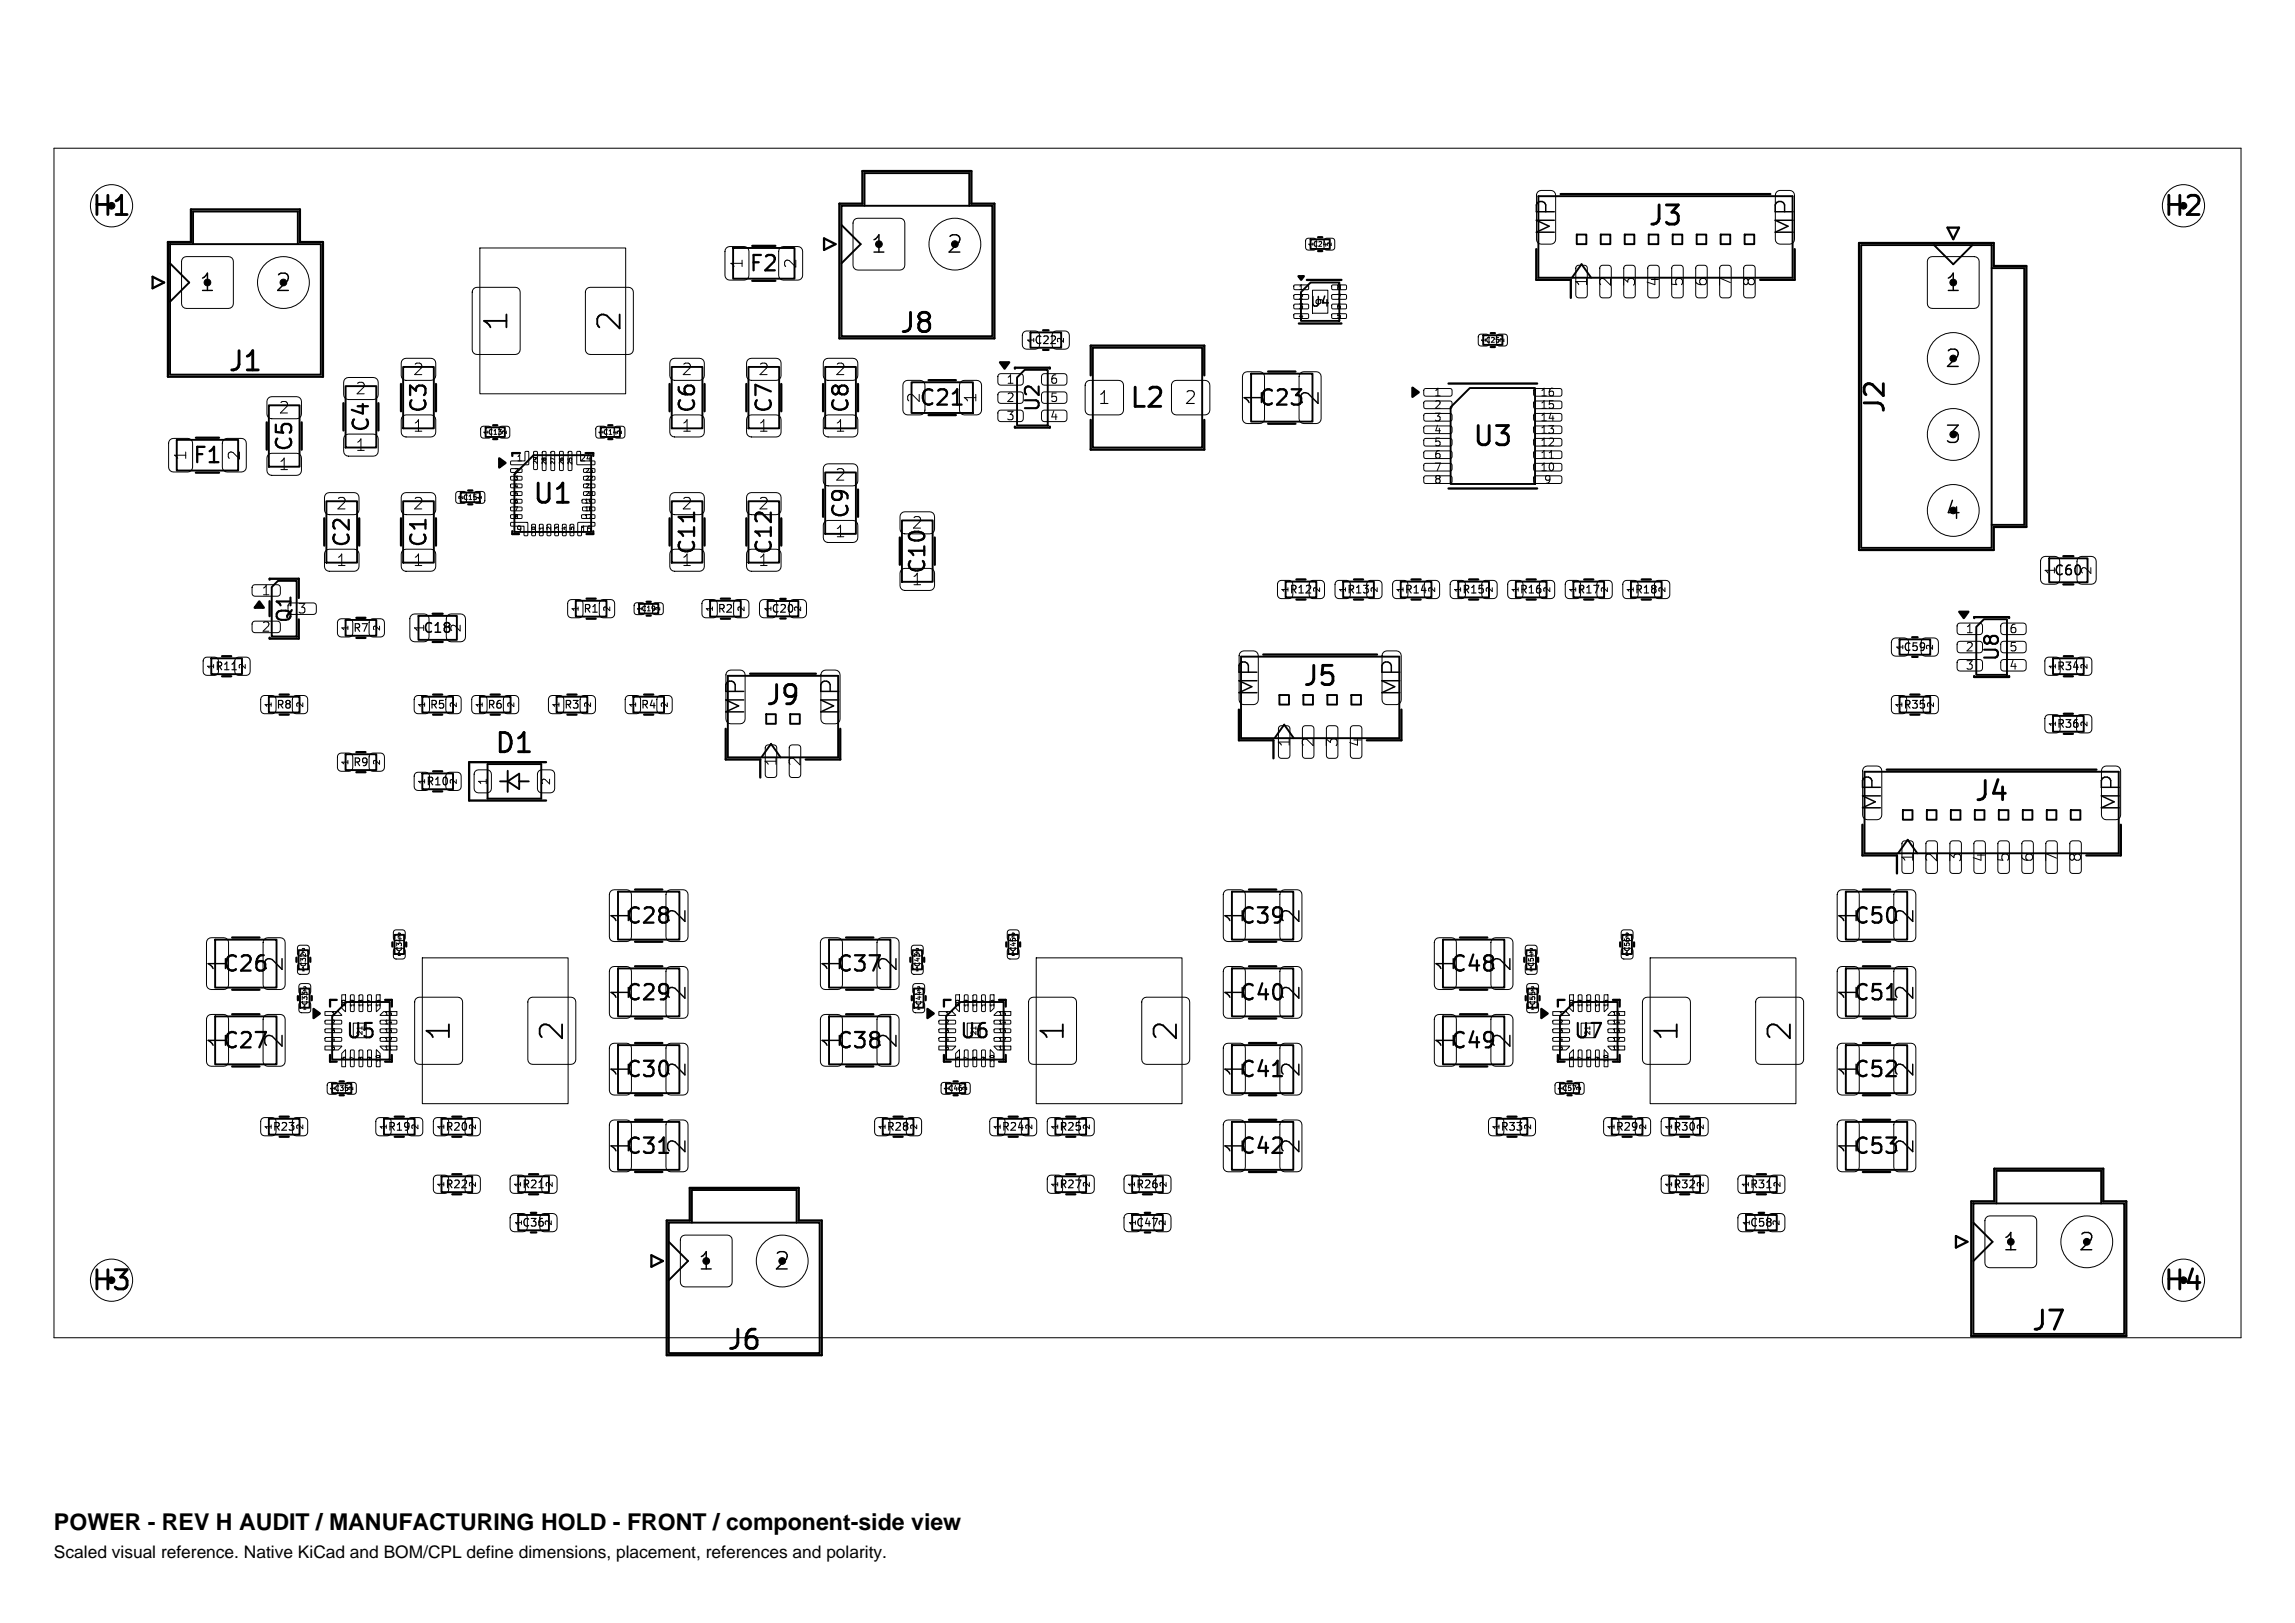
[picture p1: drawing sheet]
<svg xmlns="http://www.w3.org/2000/svg" width="420mm" height="297mm" viewBox="0 0 420 297" stroke-linecap="round" stroke-linejoin="round" font-family="sans-serif">
<defs><g id="words">
<g font-size="5.7">
<text x="93.4" y="60.8" transform="rotate(-90 93.4 60.8)">1</text>
<text x="114.1" y="60.8" transform="rotate(-90 114.1 60.8)">2</text>
<text x="82.8" y="190.7" transform="rotate(-90 82.8 190.7)">1</text>
<text x="103.5" y="190.7" transform="rotate(-90 103.5 190.7)">2</text>
<text x="195.2" y="190.7" transform="rotate(-90 195.2 190.7)">1</text>
<text x="215.9" y="190.7" transform="rotate(-90 215.9 190.7)">2</text>
<text x="307.5" y="190.7" transform="rotate(-90 307.5 190.7)">1</text>
<text x="328.2" y="190.7" transform="rotate(-90 328.2 190.7)">2</text>
</g>
<g font-size="4.9">
<text x="16.5" y="40.2">H1</text>
<text x="301.3" y="42">J3</text>
<text x="395.6" y="40.2">H2</text>
<text x="164.4" y="61.6">J8</text>
<text x="41.5" y="68.6">J1</text>
<text x="206.5" y="75.3">L2</text>
<text x="345.6" y="76" transform="rotate(-90 345.6 76)">J2</text>
<text x="269.2" y="82.3">U3</text>
<text x="97.2" y="92.9">U1</text>
<text x="139.8" y="129.7">J9</text>
<text x="238.2" y="126.2">J5</text>
<text x="90.3" y="138.5">D1</text>
<text x="361" y="147.3">J4</text>
<text x="16.5" y="236.8">H3</text>
<text x="395.6" y="236.8">H4</text>
<text x="371.5" y="244.2">J7</text>
<text x="132.8" y="247.7">J6</text>
</g>
<g font-size="4.6">
<text x="285" y="43.4" transform="rotate(-90 285 43.4)">MP</text>
<text x="328.7" y="43.4" transform="rotate(-90 328.7 43.4)">MP</text>
<text x="136.7" y="131.1" transform="rotate(-90 136.7 131.1)">MP</text>
<text x="154" y="131.1" transform="rotate(-90 154 131.1)">MP</text>
<text x="230.6" y="127.6" transform="rotate(-90 230.6 127.6)">MP</text>
<text x="256.7" y="127.6" transform="rotate(-90 256.7 127.6)">MP</text>
<text x="344.7" y="148.7" transform="rotate(-90 344.7 148.7)">MP</text>
<text x="388.4" y="148.7" transform="rotate(-90 388.4 148.7)">MP</text>
</g>
<g font-size="4.4">
<text x="159.3" y="46.7">1</text>
<text x="173.2" y="46.7">2</text>
<text x="36.4" y="53.7">1</text>
<text x="50.3" y="53.7">2</text>
<text x="355.9" y="53.7">1</text>
<text x="355.9" y="67.6">2</text>
<text x="231.4" y="74.3" transform="rotate(-90 231.4 74.3)">1</text>
<text x="241.7" y="74.3" transform="rotate(-90 241.7 74.3)">2</text>
<text x="355.9" y="81.5">3</text>
<text x="355.9" y="95.4">4</text>
<text x="115.5" y="169.1" transform="rotate(-90 115.5 169.1)">1</text>
<text x="125.9" y="169.1" transform="rotate(-90 125.9 169.1)">2</text>
<text x="227.9" y="169.1" transform="rotate(-90 227.9 169.1)">1</text>
<text x="238.2" y="169.1" transform="rotate(-90 238.2 169.1)">2</text>
<text x="340.2" y="169.1" transform="rotate(-90 340.2 169.1)">1</text>
<text x="350.6" y="169.1" transform="rotate(-90 350.6 169.1)">2</text>
<text x="41.8" y="177.9" transform="rotate(-90 41.8 177.9)">1</text>
<text x="52.1" y="177.9" transform="rotate(-90 52.1 177.9)">2</text>
<text x="154.1" y="177.9" transform="rotate(-90 154.1 177.9)">1</text>
<text x="164.5" y="177.9" transform="rotate(-90 164.5 177.9)">2</text>
<text x="266.5" y="177.9" transform="rotate(-90 266.5 177.9)">1</text>
<text x="276.8" y="177.9" transform="rotate(-90 276.8 177.9)">2</text>
<text x="115.5" y="183.2" transform="rotate(-90 115.5 183.2)">1</text>
<text x="125.9" y="183.2" transform="rotate(-90 125.9 183.2)">2</text>
<text x="227.9" y="183.2" transform="rotate(-90 227.9 183.2)">1</text>
<text x="238.2" y="183.2" transform="rotate(-90 238.2 183.2)">2</text>
<text x="340.2" y="183.2" transform="rotate(-90 340.2 183.2)">1</text>
<text x="350.6" y="183.2" transform="rotate(-90 350.6 183.2)">2</text>
<text x="41.8" y="192" transform="rotate(-90 41.8 192)">1</text>
<text x="52.1" y="192" transform="rotate(-90 52.1 192)">2</text>
<text x="154.1" y="192" transform="rotate(-90 154.1 192)">1</text>
<text x="164.5" y="192" transform="rotate(-90 164.5 192)">2</text>
<text x="266.5" y="192" transform="rotate(-90 266.5 192)">1</text>
<text x="276.8" y="192" transform="rotate(-90 276.8 192)">2</text>
<text x="115.5" y="197.2" transform="rotate(-90 115.5 197.2)">1</text>
<text x="125.9" y="197.2" transform="rotate(-90 125.9 197.2)">2</text>
<text x="227.9" y="197.2" transform="rotate(-90 227.9 197.2)">1</text>
<text x="238.2" y="197.2" transform="rotate(-90 238.2 197.2)">2</text>
<text x="340.2" y="197.2" transform="rotate(-90 340.2 197.2)">1</text>
<text x="350.6" y="197.2" transform="rotate(-90 350.6 197.2)">2</text>
<text x="115.5" y="211.3" transform="rotate(-90 115.5 211.3)">1</text>
<text x="125.9" y="211.3" transform="rotate(-90 125.9 211.3)">2</text>
<text x="227.9" y="211.3" transform="rotate(-90 227.9 211.3)">1</text>
<text x="238.2" y="211.3" transform="rotate(-90 238.2 211.3)">2</text>
<text x="340.2" y="211.3" transform="rotate(-90 340.2 211.3)">1</text>
<text x="350.6" y="211.3" transform="rotate(-90 350.6 211.3)">2</text>
<text x="127.7" y="232.7">1</text>
<text x="141.6" y="232.7">2</text>
<text x="366.4" y="229.2">1</text>
<text x="380.3" y="229.2">2</text>
</g>
<text font-size="4.2" x="9.9" y="280.1">POWER - REV H AUDIT / MANUFACTURING HOLD - FRONT / component-side view</text>
<g font-size="3.9">
<text x="136.9" y="50.2">F2</text>
<text x="78.6" y="75.9" transform="rotate(-90 78.6 75.9)">C3</text>
<text x="127.8" y="75.9" transform="rotate(-90 127.8 75.9)">C6</text>
<text x="141.8" y="75.9" transform="rotate(-90 141.8 75.9)">C7</text>
<text x="155.9" y="75.9" transform="rotate(-90 155.9 75.9)">C8</text>
<text x="168" y="74.8">C21</text>
<text x="230.1" y="74.8">C23</text>
<text x="54" y="82.9" transform="rotate(-90 54 82.9)">C5</text>
<text x="68.1" y="79.4" transform="rotate(-90 68.1 79.4)">C4</text>
<text x="35.1" y="85.3">F1</text>
<text x="155.9" y="95.2" transform="rotate(-90 155.9 95.2)">C9</text>
<text x="64.6" y="100.4" transform="rotate(-90 64.6 100.4)">C2</text>
<text x="78.6" y="100.4" transform="rotate(-90 78.6 100.4)">C1</text>
<text x="127.8" y="101.8" transform="rotate(-90 127.8 101.8)">C11</text>
<text x="141.8" y="101.8" transform="rotate(-90 141.8 101.8)">C12</text>
<text x="169.9" y="105.3" transform="rotate(-90 169.9 105.3)">C10</text>
<text x="114.3" y="169.6">C28</text>
<text x="226.6" y="169.6">C39</text>
<text x="339" y="169.6">C50</text>
<text x="40.6" y="178.4">C26</text>
<text x="152.9" y="178.4">C37</text>
<text x="265.3" y="178.4">C48</text>
<text x="114.3" y="183.6">C29</text>
<text x="226.6" y="183.6">C40</text>
<text x="339" y="183.6">C51</text>
<text x="40.6" y="192.4">C27</text>
<text x="114.3" y="197.7">C30</text>
<text x="152.9" y="192.4">C38</text>
<text x="226.6" y="197.7">C41</text>
<text x="265.3" y="192.4">C49</text>
<text x="339" y="197.7">C52</text>
<text x="114.3" y="211.7">C31</text>
<text x="226.6" y="211.7">C42</text>
<text x="339" y="211.7">C53</text>
</g>
<g font-size="3.7">
<text x="63.1" y="190.5">U5</text>
<text x="175.5" y="190.5">U6</text>
<text x="287.8" y="190.5">U7</text>
</g>
<g font-size="3.5">
<text x="190.8" y="75.6" transform="rotate(-90 190.8 75.6)">U2</text>
<text x="53.9" y="114.2" transform="rotate(-90 53.9 114.2)">Q1</text>
<text x="366.3" y="121.3" transform="rotate(-90 366.3 121.3)">U8</text>
</g>
<g font-size="3.3">
<text x="200.9" y="74.2">1</text>
<text x="216.7" y="74.2">2</text>
</g>
<text font-size="3.2" x="9.9" y="285.1">Scaled visual reference. Native KiCad and BOM/CPL define dimensions, placement, references and polarity.</text>
<g font-size="2.9">
<text x="136.1" y="49.2" transform="rotate(-90 136.1 49.2)">1</text>
<text x="146" y="49.2" transform="rotate(-90 146 49.2)">2</text>
<text x="75.5" y="68.9">2</text>
<text x="124.7" y="68.9">2</text>
<text x="138.7" y="68.9">2</text>
<text x="152.8" y="68.9">2</text>
<text x="51" y="75.9">2</text>
<text x="65" y="72.4">2</text>
<text x="168.6" y="73.8" transform="rotate(-90 168.6 73.8)">2</text>
<text x="178.9" y="73.8" transform="rotate(-90 178.9 73.8)">1</text>
<text x="65" y="82.8">1</text>
<text x="75.5" y="79.3">1</text>
<text x="124.7" y="79.3">1</text>
<text x="138.7" y="79.3">1</text>
<text x="152.8" y="79.3">1</text>
<text x="34.3" y="84.3" transform="rotate(-90 34.3 84.3)">1</text>
<text x="44.2" y="84.3" transform="rotate(-90 44.2 84.3)">2</text>
<text x="51" y="86.3">1</text>
<text x="152.8" y="88.2">2</text>
<text x="61.5" y="93.5">2</text>
<text x="75.5" y="93.5">2</text>
<text x="124.7" y="93.5">2</text>
<text x="138.7" y="93.5">2</text>
<text x="152.8" y="98.6">1</text>
<text x="166.8" y="97">2</text>
<text x="61.5" y="103.8">1</text>
<text x="75.5" y="103.8">1</text>
<text x="124.7" y="103.8">1</text>
<text x="138.7" y="103.8">1</text>
<text x="166.8" y="107.3">1</text>
</g>
<g font-size="2.8">
<text x="290.7" y="52.5" transform="rotate(-90 290.7 52.5)">1</text>
<text x="295.1" y="52.5" transform="rotate(-90 295.1 52.5)">2</text>
<text x="299.5" y="52.5" transform="rotate(-90 299.5 52.5)">3</text>
<text x="303.8" y="52.5" transform="rotate(-90 303.8 52.5)">4</text>
<text x="308.2" y="52.5" transform="rotate(-90 308.2 52.5)">5</text>
<text x="312.6" y="52.5" transform="rotate(-90 312.6 52.5)">6</text>
<text x="317" y="52.5" transform="rotate(-90 317 52.5)">7</text>
<text x="321.4" y="52.5" transform="rotate(-90 321.4 52.5)">8</text>
<text x="236.3" y="136.8" transform="rotate(-90 236.3 136.8)">1</text>
<text x="240.6" y="136.8" transform="rotate(-90 240.6 136.8)">2</text>
<text x="245" y="136.8" transform="rotate(-90 245 136.8)">3</text>
<text x="249.4" y="136.8" transform="rotate(-90 249.4 136.8)">4</text>
<text x="142.3" y="140.3" transform="rotate(-90 142.3 140.3)">1</text>
<text x="146.7" y="140.3" transform="rotate(-90 146.7 140.3)">2</text>
<text x="350.4" y="157.8" transform="rotate(-90 350.4 157.8)">1</text>
<text x="354.8" y="157.8" transform="rotate(-90 354.8 157.8)">2</text>
<text x="359.1" y="157.8" transform="rotate(-90 359.1 157.8)">3</text>
<text x="363.5" y="157.8" transform="rotate(-90 363.5 157.8)">4</text>
<text x="367.9" y="157.8" transform="rotate(-90 367.9 157.8)">5</text>
<text x="372.3" y="157.8" transform="rotate(-90 372.3 157.8)">6</text>
<text x="376.7" y="157.8" transform="rotate(-90 376.7 157.8)">7</text>
<text x="381.1" y="157.8" transform="rotate(-90 381.1 157.8)">8</text>
</g>
<g font-size="2.4">
<text x="239.6" y="56.5">U4</text>
<text x="375.7" y="105.7">C60</text>
<text x="376.2" y="105.2" transform="rotate(-90 376.2 105.2)">1</text>
<text x="382.9" y="105.2" transform="rotate(-90 382.9 105.2)">2</text>
<text x="47.9" y="109.1">1</text>
<text x="54.4" y="112.5">3</text>
<text x="47.9" y="115.8">2</text>
<text x="77.3" y="116.2">C18</text>
<text x="77.8" y="115.7" transform="rotate(-90 77.8 115.7)">1</text>
<text x="84.5" y="115.7" transform="rotate(-90 84.5 115.7)">2</text>
</g>
<g font-size="2.2">
<text x="184.2" y="70.4">1</text>
<text x="192.2" y="70.4">6</text>
<text x="184.2" y="73.7">2</text>
<text x="184.2" y="77.1">3</text>
<text x="192.2" y="77.1">4</text>
<text x="192.2" y="73.7">5</text>
<text x="359.7" y="116">1</text>
<text x="359.7" y="119.4">2</text>
<text x="367.7" y="119.4">5</text>
<text x="367.7" y="116">6</text>
<text x="359.7" y="122.7">3</text>
<text x="367.7" y="122.7">4</text>
</g>
<g font-size="2">
<text x="242.5" y="55.9" transform="rotate(-90 242.5 55.9)">9</text>
<text x="189.2" y="63.3">C22</text>
<text x="262.4" y="72.7">1</text>
<text x="262.4" y="75">2</text>
<text x="262.4" y="77.2">3</text>
<text x="281.9" y="77.2">14</text>
<text x="281.9" y="75">15</text>
<text x="281.9" y="72.7">16</text>
<text x="262.4" y="79.5">4</text>
<text x="262.4" y="81.8">5</text>
<text x="281.9" y="81.8">12</text>
<text x="281.9" y="79.5">13</text>
<text x="262.4" y="84.1">6</text>
<text x="262.4" y="86.4">7</text>
<text x="262.4" y="88.7">8</text>
<text x="281.9" y="86.4">10</text>
<text x="281.9" y="84.1">11</text>
<text x="282.5" y="88.7">9</text>
<text x="106.6" y="112.4">R1</text>
<text x="131.2" y="112.4">R2</text>
<text x="141.1" y="112.4">C20</text>
<text x="235.9" y="108.9">R12</text>
<text x="246.4" y="108.9">R13</text>
<text x="256.9" y="108.9">R14</text>
<text x="267.5" y="108.9">R15</text>
<text x="278" y="108.9">R16</text>
<text x="288.5" y="108.9">R17</text>
<text x="299.1" y="108.9">R18</text>
<text x="64.5" y="115.9">R7</text>
<text x="348.2" y="119.4">C59</text>
<text x="39.3" y="122.9">R11</text>
<text x="376.3" y="122.9">R34</text>
<text x="50.5" y="130">R8</text>
<text x="78.5" y="130">R5</text>
<text x="89.1" y="130">R6</text>
<text x="103.1" y="130">R3</text>
<text x="117.2" y="130">R4</text>
<text x="348.2" y="130">R35</text>
<text x="376.3" y="133.5">R36</text>
<text x="64.5" y="140.5">R9</text>
<text x="89.2" y="143.7" transform="rotate(-90 89.2 143.7)">1</text>
<text x="100.8" y="143.7" transform="rotate(-90 100.8 143.7)">2</text>
<text x="77.9" y="144">R10</text>
<text x="49.8" y="207.2">R23</text>
<text x="70.9" y="207.2">R19</text>
<text x="81.4" y="207.2">R20</text>
<text x="162.1" y="207.2">R28</text>
<text x="183.2" y="207.2">R24</text>
<text x="193.7" y="207.2">R25</text>
<text x="274.5" y="207.2">R33</text>
<text x="295.6" y="207.2">R29</text>
<text x="306.1" y="207.2">R30</text>
<text x="81.4" y="217.7">R22</text>
<text x="95.4" y="217.7">R21</text>
<text x="193.7" y="217.7">R27</text>
<text x="207.8" y="217.7">R26</text>
<text x="306.1" y="217.7">R32</text>
<text x="320.1" y="217.7">R31</text>
<text x="95.4" y="224.8">C36</text>
<text x="207.8" y="224.8">C47</text>
<text x="320.1" y="224.8">C58</text>
</g>
<g font-size="1.5">
<text x="189.4" y="62.8" transform="rotate(-90 189.4 62.8)">1</text>
<text x="194.8" y="62.8" transform="rotate(-90 194.8 62.8)">2</text>
<text x="94.5" y="84.5">1</text>
<text x="106.1" y="84.5">24</text>
<text x="94.5" y="97.5">9</text>
<text x="106.3" y="97.5">16</text>
<text x="106" y="111.9" transform="rotate(-90 106 111.9)">1</text>
<text x="111.8" y="111.9" transform="rotate(-90 111.8 111.9)">2</text>
<text x="130.6" y="111.9" transform="rotate(-90 130.6 111.9)">1</text>
<text x="136.4" y="111.9" transform="rotate(-90 136.4 111.9)">2</text>
<text x="141.3" y="111.9" transform="rotate(-90 141.3 111.9)">1</text>
<text x="146.7" y="111.9" transform="rotate(-90 146.7 111.9)">2</text>
<text x="235.9" y="108.4" transform="rotate(-90 235.9 108.4)">1</text>
<text x="241.7" y="108.4" transform="rotate(-90 241.7 108.4)">2</text>
<text x="246.4" y="108.4" transform="rotate(-90 246.4 108.4)">1</text>
<text x="252.2" y="108.4" transform="rotate(-90 252.2 108.4)">2</text>
<text x="257" y="108.4" transform="rotate(-90 257 108.4)">1</text>
<text x="262.7" y="108.4" transform="rotate(-90 262.7 108.4)">2</text>
<text x="267.5" y="108.4" transform="rotate(-90 267.5 108.4)">1</text>
<text x="273.3" y="108.4" transform="rotate(-90 273.3 108.4)">2</text>
<text x="278" y="108.4" transform="rotate(-90 278 108.4)">1</text>
<text x="283.8" y="108.4" transform="rotate(-90 283.8 108.4)">2</text>
<text x="288.5" y="108.4" transform="rotate(-90 288.5 108.4)">1</text>
<text x="294.3" y="108.4" transform="rotate(-90 294.3 108.4)">2</text>
<text x="299.1" y="108.4" transform="rotate(-90 299.1 108.4)">1</text>
<text x="304.9" y="108.4" transform="rotate(-90 304.9 108.4)">2</text>
<text x="63.9" y="115.5" transform="rotate(-90 63.9 115.5)">1</text>
<text x="69.6" y="115.5" transform="rotate(-90 69.6 115.5)">2</text>
<text x="348.4" y="119" transform="rotate(-90 348.4 119)">1</text>
<text x="353.9" y="119" transform="rotate(-90 353.9 119)">2</text>
<text x="39.3" y="122.5" transform="rotate(-90 39.3 122.5)">1</text>
<text x="45.1" y="122.5" transform="rotate(-90 45.1 122.5)">2</text>
<text x="376.3" y="122.5" transform="rotate(-90 376.3 122.5)">1</text>
<text x="382.1" y="122.5" transform="rotate(-90 382.1 122.5)">2</text>
<text x="49.8" y="129.5" transform="rotate(-90 49.8 129.5)">1</text>
<text x="55.6" y="129.5" transform="rotate(-90 55.6 129.5)">2</text>
<text x="77.9" y="129.5" transform="rotate(-90 77.9 129.5)">1</text>
<text x="83.7" y="129.5" transform="rotate(-90 83.7 129.5)">2</text>
<text x="88.4" y="129.5" transform="rotate(-90 88.4 129.5)">1</text>
<text x="94.2" y="129.5" transform="rotate(-90 94.2 129.5)">2</text>
<text x="102.5" y="129.5" transform="rotate(-90 102.5 129.5)">1</text>
<text x="108.3" y="129.5" transform="rotate(-90 108.3 129.5)">2</text>
<text x="116.5" y="129.5" transform="rotate(-90 116.5 129.5)">1</text>
<text x="122.3" y="129.5" transform="rotate(-90 122.3 129.5)">2</text>
<text x="348.2" y="129.5" transform="rotate(-90 348.2 129.5)">1</text>
<text x="354" y="129.5" transform="rotate(-90 354 129.5)">2</text>
<text x="376.3" y="133" transform="rotate(-90 376.3 133)">1</text>
<text x="382.1" y="133" transform="rotate(-90 382.1 133)">2</text>
<text x="63.9" y="140" transform="rotate(-90 63.9 140)">1</text>
<text x="69.6" y="140" transform="rotate(-90 69.6 140)">2</text>
<text x="77.9" y="143.5" transform="rotate(-90 77.9 143.5)">1</text>
<text x="83.7" y="143.5" transform="rotate(-90 83.7 143.5)">2</text>
<text x="49.8" y="206.7" transform="rotate(-90 49.8 206.7)">1</text>
<text x="55.6" y="206.7" transform="rotate(-90 55.6 206.7)">2</text>
<text x="70.9" y="206.7" transform="rotate(-90 70.9 206.7)">1</text>
<text x="76.7" y="206.7" transform="rotate(-90 76.7 206.7)">2</text>
<text x="81.4" y="206.7" transform="rotate(-90 81.4 206.7)">1</text>
<text x="87.2" y="206.7" transform="rotate(-90 87.2 206.7)">2</text>
<text x="162.2" y="206.7" transform="rotate(-90 162.2 206.7)">1</text>
<text x="167.9" y="206.7" transform="rotate(-90 167.9 206.7)">2</text>
<text x="183.2" y="206.7" transform="rotate(-90 183.2 206.7)">1</text>
<text x="189" y="206.7" transform="rotate(-90 189 206.7)">2</text>
<text x="193.8" y="206.7" transform="rotate(-90 193.8 206.7)">1</text>
<text x="199.5" y="206.7" transform="rotate(-90 199.5 206.7)">2</text>
<text x="274.5" y="206.7" transform="rotate(-90 274.5 206.7)">1</text>
<text x="280.3" y="206.7" transform="rotate(-90 280.3 206.7)">2</text>
<text x="295.6" y="206.7" transform="rotate(-90 295.6 206.7)">1</text>
<text x="301.4" y="206.7" transform="rotate(-90 301.4 206.7)">2</text>
<text x="306.1" y="206.7" transform="rotate(-90 306.1 206.7)">1</text>
<text x="311.9" y="206.7" transform="rotate(-90 311.9 206.7)">2</text>
<text x="81.4" y="217.3" transform="rotate(-90 81.4 217.3)">1</text>
<text x="87.2" y="217.3" transform="rotate(-90 87.2 217.3)">2</text>
<text x="95.4" y="217.3" transform="rotate(-90 95.4 217.3)">1</text>
<text x="101.2" y="217.3" transform="rotate(-90 101.2 217.3)">2</text>
<text x="193.8" y="217.3" transform="rotate(-90 193.8 217.3)">1</text>
<text x="199.5" y="217.3" transform="rotate(-90 199.5 217.3)">2</text>
<text x="207.8" y="217.3" transform="rotate(-90 207.8 217.3)">1</text>
<text x="213.6" y="217.3" transform="rotate(-90 213.6 217.3)">2</text>
<text x="306.1" y="217.3" transform="rotate(-90 306.1 217.3)">1</text>
<text x="311.9" y="217.3" transform="rotate(-90 311.9 217.3)">2</text>
<text x="320.1" y="217.3" transform="rotate(-90 320.1 217.3)">1</text>
<text x="325.9" y="217.3" transform="rotate(-90 325.9 217.3)">2</text>
<text x="95.6" y="224.3" transform="rotate(-90 95.6 224.3)">1</text>
<text x="101.1" y="224.3" transform="rotate(-90 101.1 224.3)">2</text>
<text x="208" y="224.3" transform="rotate(-90 208 224.3)">1</text>
<text x="213.4" y="224.3" transform="rotate(-90 213.4 224.3)">2</text>
<text x="320.3" y="224.3" transform="rotate(-90 320.3 224.3)">1</text>
<text x="325.8" y="224.3" transform="rotate(-90 325.8 224.3)">2</text>
</g>
<g font-size="1.2">
<text x="240.2" y="45.3">C24</text>
<text x="237.7" y="53.1">1</text>
<text x="244.6" y="53.1">8</text>
<text x="237.7" y="54.9">2</text>
<text x="237.7" y="56.6">3</text>
<text x="237.7" y="58.4">4</text>
<text x="244.6" y="58.4">5</text>
<text x="244.6" y="56.6">6</text>
<text x="244.6" y="54.9">7</text>
<text x="271.8" y="62.9">C25</text>
<text x="89.2" y="79.7">C13</text>
<text x="110.3" y="79.7">C14</text>
<text x="84.7" y="91.7">C15</text>
<text x="117.3" y="112">C19</text>
<text x="56.2" y="177" transform="rotate(-90 56.2 177)">C32</text>
<text x="73.7" y="174.2" transform="rotate(-90 73.7 174.2)">C34</text>
<text x="168.5" y="177" transform="rotate(-90 168.5 177)">C43</text>
<text x="186.1" y="174.2" transform="rotate(-90 186.1 174.2)">C45</text>
<text x="280.9" y="177" transform="rotate(-90 280.9 177)">C54</text>
<text x="298.4" y="174.2" transform="rotate(-90 298.4 174.2)">C56</text>
<text x="56.4" y="184.1" transform="rotate(-90 56.4 184.1)">C33</text>
<text x="168.8" y="184.1" transform="rotate(-90 168.8 184.1)">C44</text>
<text x="281.1" y="184.1" transform="rotate(-90 281.1 184.1)">C55</text>
<text x="66.4" y="189.4" transform="rotate(-90 66.4 189.4)">21</text>
<text x="178.7" y="189.4" transform="rotate(-90 178.7 189.4)">21</text>
<text x="291.1" y="189.4" transform="rotate(-90 291.1 189.4)">21</text>
<text x="61.1" y="199.8">C35</text>
<text x="173.5" y="199.8">C46</text>
<text x="285.8" y="199.8">C57</text>
</g>
<g font-size="1">
<text x="240.4" y="45" transform="rotate(-90 240.4 45)">1</text>
<text x="243.7" y="45" transform="rotate(-90 243.7 45)">2</text>
<text x="272" y="62.6" transform="rotate(-90 272 62.6)">1</text>
<text x="275.3" y="62.6" transform="rotate(-90 275.3 62.6)">2</text>
<text x="89.4" y="79.4" transform="rotate(-90 89.4 79.4)">1</text>
<text x="92.8" y="79.4" transform="rotate(-90 92.8 79.4)">2</text>
<text x="110.5" y="79.4" transform="rotate(-90 110.5 79.4)">1</text>
<text x="113.8" y="79.4" transform="rotate(-90 113.8 79.4)">2</text>
<text x="94.1" y="86.5">2</text>
<text x="94.1" y="88">3</text>
<text x="94.1" y="89.4">4</text>
<text x="98.4" y="85" transform="rotate(-90 98.4 85)">29</text>
<text x="100" y="85" transform="rotate(-90 100 85)">28</text>
<text x="101.6" y="85" transform="rotate(-90 101.6 85)">27</text>
<text x="103.2" y="85" transform="rotate(-90 103.2 85)">26</text>
<text x="104.8" y="85" transform="rotate(-90 104.8 85)">25</text>
<text x="107.1" y="89.4">21</text>
<text x="107.1" y="88">22</text>
<text x="107.1" y="86.5">23</text>
<text x="84.8" y="91.4" transform="rotate(-90 84.8 91.4)">2</text>
<text x="88.2" y="91.4" transform="rotate(-90 88.2 91.4)">1</text>
<text x="94.1" y="90.8">5</text>
<text x="94.1" y="92.2">6</text>
<text x="94.1" y="93.6">7</text>
<text x="94.1" y="95">8</text>
<text x="107" y="95">17</text>
<text x="107" y="92.2">19</text>
<text x="107.1" y="93.6">18</text>
<text x="107.1" y="90.8">20</text>
<text x="98.1" y="97.7" transform="rotate(-90 98.1 97.7)">10</text>
<text x="99.5" y="97.7" transform="rotate(-90 99.5 97.7)">11</text>
<text x="100.9" y="97.7" transform="rotate(-90 100.9 97.7)">12</text>
<text x="102.3" y="97.7" transform="rotate(-90 102.3 97.7)">13</text>
<text x="103.7" y="97.7" transform="rotate(-90 103.7 97.7)">14</text>
<text x="105.1" y="97.7" transform="rotate(-90 105.1 97.7)">15</text>
<text x="117.5" y="111.7" transform="rotate(-90 117.5 111.7)">1</text>
<text x="120.9" y="111.7" transform="rotate(-90 120.9 111.7)">2</text>
<text x="72.7" y="171.6">2</text>
<text x="185.1" y="171.6">2</text>
<text x="297.4" y="171.6">2</text>
<text x="55.2" y="177.8">1</text>
<text x="55.2" y="174.4">2</text>
<text x="72.7" y="175">1</text>
<text x="167.5" y="177.8">1</text>
<text x="167.5" y="174.4">2</text>
<text x="185.1" y="175">1</text>
<text x="279.9" y="177.8">1</text>
<text x="279.9" y="174.4">2</text>
<text x="297.4" y="175">1</text>
<text x="55.4" y="184.8">1</text>
<text x="55.4" y="181.4">2</text>
<text x="60.7" y="185.9">1</text>
<text x="63.3" y="184.3" transform="rotate(-90 63.3 184.3)">20</text>
<text x="64.9" y="184.3" transform="rotate(-90 64.9 184.3)">19</text>
<text x="66.5" y="184.3" transform="rotate(-90 66.5 184.3)">18</text>
<text x="68.1" y="184.3" transform="rotate(-90 68.1 184.3)">17</text>
<text x="69.7" y="184.3" transform="rotate(-90 69.7 184.3)">16</text>
<text x="70.4" y="185.9">15</text>
<text x="167.8" y="184.8">1</text>
<text x="167.8" y="181.4">2</text>
<text x="173" y="185.9">1</text>
<text x="175.7" y="184.3" transform="rotate(-90 175.7 184.3)">20</text>
<text x="177.3" y="184.3" transform="rotate(-90 177.3 184.3)">19</text>
<text x="178.8" y="184.3" transform="rotate(-90 178.8 184.3)">18</text>
<text x="180.4" y="184.3" transform="rotate(-90 180.4 184.3)">17</text>
<text x="182" y="184.3" transform="rotate(-90 182 184.3)">16</text>
<text x="182.8" y="185.9">15</text>
<text x="280.1" y="184.8">1</text>
<text x="280.1" y="181.4">2</text>
<text x="285.4" y="185.9">1</text>
<text x="288" y="184.3" transform="rotate(-90 288 184.3)">20</text>
<text x="289.6" y="184.3" transform="rotate(-90 289.6 184.3)">19</text>
<text x="291.2" y="184.3" transform="rotate(-90 291.2 184.3)">18</text>
<text x="292.8" y="184.3" transform="rotate(-90 292.8 184.3)">17</text>
<text x="294.3" y="184.3" transform="rotate(-90 294.3 184.3)">16</text>
<text x="295.1" y="185.9">15</text>
<text x="60.7" y="187.5">2</text>
<text x="60.7" y="189.1">3</text>
<text x="60.7" y="190.6">4</text>
<text x="70.4" y="190.6">12</text>
<text x="70.4" y="189.1">13</text>
<text x="70.4" y="187.5">14</text>
<text x="173" y="187.5">2</text>
<text x="173" y="189.1">3</text>
<text x="173" y="190.6">4</text>
<text x="182.8" y="190.6">12</text>
<text x="182.8" y="189.1">13</text>
<text x="182.8" y="187.5">14</text>
<text x="285.4" y="187.5">2</text>
<text x="285.4" y="189.1">3</text>
<text x="285.4" y="190.6">4</text>
<text x="295.1" y="190.6">12</text>
<text x="295.1" y="189.1">13</text>
<text x="295.1" y="187.5">14</text>
<text x="60.7" y="192.2">5</text>
<text x="63.3" y="194" transform="rotate(-90 63.3 194)">6</text>
<text x="64.9" y="194" transform="rotate(-90 64.9 194)">7</text>
<text x="66.5" y="194" transform="rotate(-90 66.5 194)">8</text>
<text x="68.1" y="194" transform="rotate(-90 68.1 194)">9</text>
<text x="69.7" y="194.4" transform="rotate(-90 69.7 194.4)">10</text>
<text x="70.4" y="192.2">11</text>
<text x="173" y="192.2">5</text>
<text x="175.7" y="194" transform="rotate(-90 175.7 194)">6</text>
<text x="177.3" y="194" transform="rotate(-90 177.3 194)">7</text>
<text x="178.8" y="194" transform="rotate(-90 178.8 194)">8</text>
<text x="180.4" y="194" transform="rotate(-90 180.4 194)">9</text>
<text x="182" y="194.4" transform="rotate(-90 182 194.4)">10</text>
<text x="182.8" y="192.2">11</text>
<text x="285.4" y="192.2">5</text>
<text x="288" y="194" transform="rotate(-90 288 194)">6</text>
<text x="289.6" y="194" transform="rotate(-90 289.6 194)">7</text>
<text x="291.2" y="194" transform="rotate(-90 291.2 194)">8</text>
<text x="292.8" y="194" transform="rotate(-90 292.8 194)">9</text>
<text x="294.3" y="194.4" transform="rotate(-90 294.3 194.4)">10</text>
<text x="295.1" y="192.2">11</text>
<text x="61.3" y="199.5" transform="rotate(-90 61.3 199.5)">1</text>
<text x="64.7" y="199.5" transform="rotate(-90 64.7 199.5)">2</text>
<text x="173.7" y="199.5" transform="rotate(-90 173.7 199.5)">1</text>
<text x="177" y="199.5" transform="rotate(-90 177 199.5)">2</text>
<text x="286" y="199.5" transform="rotate(-90 286 199.5)">1</text>
<text x="289.4" y="199.5" transform="rotate(-90 289.4 199.5)">2</text>
</g>
</g></defs>
<g fill="none" stroke="#000" stroke-width=".42">
<path d="M34.9 38.3h20v6h4.2v24.6h-28.4v-24.6h4.2zM157.8 31.3h20v6h4.2v24.6h-28.4v-24.6h4.2zM285.6 35.5h38.4M27.9 50.6l2.1 1.1-2.1 1.1zM137.7 45h4.2M150.8 43.6l2.1 1.1-2.1 1zM237.7 59.2h7.8M239.2 51.2h6.3M241.2 43.4h.8M241.2 45.9h.8M281.1 45.6v5.6h6.4v3.3M328.4 45.6v5.6h-6.3"/>
<path d="M340.2 44.5h24.7v4.2h5.9v47.7h-5.9v4.2h-24.7zM356.4 41.7h2.1l-1 2.1zM48.8 77.3v5M62.9 73.8v5M73.4 70.3v5M90.3 77.8h.7M111.3 77.8h.8M122.5 70.3v5M136.6 70.3v5M150.6 70.3v5M169.9 69.6h5M174.4 74h1.6"/>
<path d="M185.7 67.5v-.2h6.4v.2M185.7 78.1v.1h6.4v-.1M190.9 60.4h1M190.9 64h1M199.6 68.7v-5.4h20.8v5.4M199.6 76.8v5.5h20.8v-5.5M232.1 68h5M232.1 77.5h5M265.1 70.2h16.2M272.8 61h.8M272.8 63.5h.8M35.9 80.1h4.2"/>
<path d="M59.3 94.8v5M73.4 94.8v5M85.7 89.8h.7M85.7 92.3h.7M90.3 80.3h.7M93.8 97.2v.5h1.2M95.2 82.9h-1.4v.5M107.2 82.9h1.4v.5M108.6 97.2v.5h-1.3M111.3 80.3h.8M122.5 94.8v5M127 93.8v1.6"/>
<path d="M136.6 94.8v5M150.6 89.6v5M164.7 98.4v5M265.1 89.4h16.2M49.3 106.1v-.2h5.4v3.5M49.3 110v2.8M54.7 113.4v3.5h-5.4v-.2M65.2 113.1h1.7M65.2 116.7h1.7M79.2 112.3h1.8M79.2 117.5h1.8M107.4 109.6h1.6"/>
<path d="M107.4 113.2h1.6M118.3 110.1h.8M118.3 112.6h.8M131.9 109.6h1.7M131.9 113.2h1.7M142.8 109.6h1M142.8 113.2h1M231.2 119.8h20.8M237.3 106h1.6M237.3 109.7h1.6M247.8 106h1.7M247.8 109.7h1.7"/>
<path d="M258.3 106h1.7M258.3 109.7h1.7M268.9 106h1.6M268.9 109.7h1.6M279.4 106h1.7M279.4 109.7h1.7M289.9 106h1.7M289.9 109.7h1.7M300.5 106h1.6M300.5 109.7h1.6M349.9 116.6h1M361.3 113.1v-.2h6.4v.2"/>
<path d="M377.6 101.8h1.8M377.6 106.9h1.8M40.6 120.1h1.7M40.6 123.8h1.7M51.2 127.1h1.6M51.2 130.8h1.6M65.2 137.6h1.7M79.3 127.1h1.6M79.3 130.8h1.6M89.8 127.1h1.7M89.8 130.8h1.7M99.9 139.5h-14v7h14"/>
<path d="M103.8 127.1h1.7M103.8 130.8h1.7M117.9 127.1h1.6M117.9 130.8h1.6M132.8 133.4v5.6h6.3v3.3M137.3 123.3h12M153.8 133.4v5.6h-6.3M226.7 129.9v5.6h6.3v3.3M256.5 129.9v5.6h-6.4M349.6 127.1h1.7M349.6 130.8h1.7M349.9 120.2h1"/>
<path d="M361.3 123.7v.2h6.4v-.2M377.7 130.6h1.7M377.7 134.3h1.7M377.7 120.1h1.7M377.7 123.8h1.7M65.2 141.3h1.7M79.3 141.1h1.6M79.3 144.8h1.6M340.8 150.9v5.6h6.4v3.3M345.3 140.8h38.4M388.1 150.9v5.6h-6.3M42.5 171.6h5"/>
<path d="M54.3 175.3v.7M56.8 175.3v.7M71.8 172.4v.8M74.3 172.4v.8M116.2 162.8h5M116.2 172.3h5M116.2 176.8h5M154.8 171.6h5M166.6 175.3v.7M169.1 175.3v.7M184.2 172.4v.8M186.7 172.4v.8"/>
<path d="M228.6 162.8h5M228.6 172.3h5M228.6 176.8h5M267.2 171.6h5M279 175.3v.7M281.5 175.3v.7M296.5 172.4v.8M299 172.4v.8M340.9 162.8h5M340.9 172.3h5M340.9 176.8h5M42.5 185.6h5"/>
<path d="M42.5 195.2h5M42.5 181.1h5M54.5 182.3v.7M57 182.3v.7M60.4 193v1.3h1.2M61.6 183h-1.2v1.2M62.2 197.9h.7M70.5 183h1.2v1.2M71.7 193v1.3h-1.2M116.2 190.9h5M116.2 186.4h5M154.8 185.6h5"/>
<path d="M154.8 195.2h5M154.8 181.1h5M166.9 182.3v.7M169.4 182.3v.7M172.7 193v1.3h1.3M174 183h-1.3v1.2M174.5 197.9h.8M182.8 183h1.3v1.2M184.1 193v1.3h-1.3M228.6 190.9h5M228.6 186.4h5M233 196.9h1.6"/>
<path d="M267.2 185.6h5M267.2 195.2h5M267.2 181.1h5M279.2 182.3v.7M281.7 182.3v.7M285.1 193v1.3h1.2M286.3 183h-1.2v1.2M286.9 197.9h.7M295.2 183h1.2v1.2M296.4 193v1.3h-1.2M340.9 190.9h5M340.9 186.4h5"/>
<path d="M345.4 182.9h1.6M51.2 204.3h1.6M51.2 208h1.6M62.2 200.4h.7M72.2 204.3h1.7M72.2 208h1.7M82.8 204.3h1.6M82.8 208h1.6M82.8 214.9h1.6M82.8 218.5h1.6M96.8 214.9h1.7M96.8 218.5h1.7"/>
<path d="M116.2 200.4h5M116.2 204.9h5M116.2 214.5h5M120.7 211h1.6M126.2 217.4h20v5.9h4.2v24.7h-28.4v-24.7h4.2zM163.5 204.3h1.7M163.5 208h1.7M174.5 200.4h.8M184.6 204.3h1.7M184.6 208h1.7M195.1 204.3h1.7M195.1 208h1.7"/>
<path d="M195.1 214.9h1.7M195.1 218.5h1.7M209.2 214.9h1.6M209.2 218.5h1.6M228.6 200.4h5M228.6 204.9h5M228.6 214.5h5M275.9 204.3h1.6M275.9 208h1.6M286.9 200.4h.7M296.9 204.3h1.7M296.9 208h1.7"/>
<path d="M307.5 204.3h1.6M307.5 208h1.6M307.5 214.9h1.6M307.5 218.5h1.6M321.5 214.9h1.7M321.5 218.5h1.7M340.9 200.4h5M340.9 204.9h5M340.9 214.5h5M365 213.9h19.9v5.9h4.2v24.7h-28.3v-24.7h4.2zM97.2 221.9h.9M97.2 225.5h.9"/>
<path d="M119.2 229.7l2.1 1.1-2.1 1zM209.5 221.9h1M209.5 225.5h1M321.9 221.9h.9M321.9 225.5h.9M358 226.2l2.1 1-2.1 1.1z"/>
</g>
<path d="M42.4 122.6h.8M98.6 217.4h.8M323.3 217.4h.8" fill="none" stroke="#000" stroke-width=".21"/>
<g fill="none" stroke="#000" stroke-width=".35">
<path d="M154 37.7h27.6v23.8h-27.6zM158.2 37.7v-6h19.2v6M281.5 35.9h46.6v14.9h-46.6zM31.1 44.7h27.6v23.9h-27.6zM31.1 48.2l3.5 3.5-3.5 3.5M35.3 44.7v-6h19.2v6M134.2 45.4h11.2v5.6h-11.2zM154 41.2l3.5 3.5-3.5 3.5M238.1 53.5l1.7-1.8h5.3v7h-7zM239.8 43.8h3.6v1.8h-3.6zM287.7 50.8l1.7-2.5 1.8 2.5M288.6 42.9h1.7v1.8h-1.7z"/>
<path d="M292.9 42.9h1.8v1.8h-1.8zM297.3 42.9h1.8v1.8h-1.8zM301.7 42.9h1.8v1.8h-1.8zM306.1 42.9h1.8v1.8h-1.8zM310.5 42.9h1.8v1.8h-1.8zM314.9 42.9h1.7v1.8h-1.7zM319.3 42.9h1.7v1.8h-1.7zM340.6 44.9h23.9v55.4h-23.9zM353.9 44.9l3.6 3.5 3.5-3.5M364.5 49.1h5.9v46.9h-5.9M49.2 74.2h5.6v11.2h-5.6zM63.2 70.7h5.7v11.2h-5.7z"/>
<path d="M73.8 67.1h5.6v11.3h-5.6zM88.9 78.2h3.5v1.8h-3.5zM109.9 78.2h3.5v1.8h-3.5zM122.9 67.1h5.6v11.3h-5.6zM137 67.1h5.6v11.3h-5.6zM151 67.1h5.6v11.3h-5.6zM166.8 70h11.3v5.6h-11.3zM187.5 67.7h4.2v10.2h-5.6v-8.8zM188.6 60.8h5.6v2.8h-5.6zM200 63.6h20v18.3h-20zM229 68.4h11.2v8.8h-11.2zM265.5 74.5l3.5-3.5h11.9v17.6h-15.4z"/>
<path d="M271.4 61.4h3.6v1.7h-3.6zM32.3 80.5h11.3v5.6h-11.3zM59.7 91.7h5.7v11.3h-5.7zM73.8 91.7h5.6v11.3h-5.6zM84.3 90.1h3.5v1.8h-3.5zM97.7 83.3h10.5v14h-14.1v-10.5zM122.9 91.7h5.6v11.3h-5.6zM137 91.7h5.6v11.3h-5.6zM151 86.5h5.6v11.2h-5.6zM165.1 95.2h5.6v11.3h-5.6zM50.9 106.3h3.4v10.2h-4.6v-9.1zM63.2 113.4h5.7v2.9h-5.7z"/>
<path d="M76.6 112.7h7v4.4h-7zM105.4 109.9h5.6v2.9h-5.6zM117 110.5h3.5v1.8h-3.5zM130 109.9h5.6v2.9h-5.6zM140.5 110h5.6v2.8h-5.6zM235.3 106.4h5.6v2.9h-5.6zM245.8 106.4h5.6v2.9h-5.6zM256.3 106.4h5.7v2.9h-5.7zM266.9 106.4h5.6v2.9h-5.6zM277.4 106.4h5.6v2.9h-5.6zM287.9 106.4h5.7v2.9h-5.7zM298.5 106.4h5.6v2.9h-5.6z"/>
<path d="M347.6 117h5.6v2.8h-5.6zM361.7 114.7l1.4-1.4h4.2v10.2h-5.6zM375 102.2h7v4.4h-7zM38.7 120.5h5.6v2.9h-5.6zM49.2 127.5h5.6v2.9h-5.6zM63.2 138h5.7v2.9h-5.7zM77.3 127.5h5.6v2.9h-5.6zM87.8 127.5h5.6v2.9h-5.6zM89.2 139.8h9.9v6.3h-9.9zM101.9 127.5h5.6v2.9h-5.6zM115.9 127.5h5.6v2.9h-5.6zM133.2 123.7h20.2v14.9h-20.2z"/>
<path d="M139.3 138.6l1.8-2.5 1.8 2.5M140.2 130.7h1.8v1.8h-1.8zM144.6 130.7h1.8v1.8h-1.8zM227.1 120.2h29v14.9h-29zM233.3 135.1l1.7-2.5 1.8 2.5M234.1 127.2h1.8v1.7h-1.8zM238.5 127.2h1.8v1.7h-1.8zM242.9 127.2h1.8v1.7h-1.8zM247.3 127.2h1.8v1.7h-1.8zM347.6 127.5h5.6v2.9h-5.6zM375.7 131h5.6v2.9h-5.6zM375.7 120.5h5.6v2.9h-5.6z"/>
<path d="M77.3 141.5h5.6v2.9h-5.6zM91.5 143h1.4M92.9 141.1v3.8M92.9 143l2.1-1.4v2.8zM95 143h1.8M341.2 141.2h46.5v15h-46.5zM347.4 156.2l1.7-2.5 1.8 2.5M348.2 148.3h1.8v1.7h-1.8zM352.6 148.3h1.8v1.7h-1.8zM357 148.3h1.8v1.7h-1.8zM361.4 148.3h1.8v1.7h-1.8zM365.8 148.3h1.8v1.7h-1.8z"/>
<path d="M370.2 148.3h1.7v1.7h-1.7zM374.6 148.3h1.7v1.7h-1.7zM379 148.3h1.7v1.7h-1.7zM39.4 171.9h11.2v8.8h-11.2zM54.6 173.9h1.8v3.5h-1.8zM72.2 171.1h1.8v3.5h-1.8zM113.1 163.2h11.2v8.7h-11.2zM113.1 177.2h11.2v8.8h-11.2zM151.7 171.9h11.3v8.8h-11.3zM167 173.9h1.7v3.5h-1.7zM184.5 171.1h1.8v3.5h-1.8zM225.4 163.2h11.3v8.7h-11.3z"/>
<path d="M225.4 177.2h11.3v8.8h-11.3zM264.1 171.9h11.2v8.8h-11.2zM279.3 173.9h1.8v3.5h-1.8zM296.9 171.1h1.8v3.5h-1.8zM337.8 177.2h11.2v8.8h-11.2zM337.8 163.2h11.2v8.7h-11.2zM39.4 186h11.2v8.8h-11.2zM54.9 180.9h1.8v3.5h-1.8zM60.8 198.3h3.5v1.7h-3.5zM60.8 186l2.6-2.6h7.9v10.5h-10.5zM113.1 191.3h11.2v8.7h-11.2zM151.7 186h11.3v8.8h-11.3z"/>
<path d="M167.3 180.9h1.7v3.5h-1.7zM173.1 186l2.7-2.6h7.9v10.5h-10.6zM173.1 198.3h3.5v1.7h-3.5zM225.4 191.3h11.3v8.7h-11.3zM264.1 186h11.2v8.8h-11.2zM279.6 180.9h1.8v3.5h-1.8zM285.5 186l2.6-2.6h7.9v10.5h-10.5zM285.5 198.3h3.5v1.7h-3.5zM337.8 191.3h11.2v8.7h-11.2zM49.2 204.7h5.6v2.9h-5.6zM70.3 204.7h5.6v2.9h-5.6zM80.8 204.7h5.6v2.9h-5.6z"/>
<path d="M80.8 215.3h5.6v2.9h-5.6zM94.8 215.3h5.7v2.9h-5.7zM113.1 205.3h11.2v8.8h-11.2zM161.5 204.7h5.7v2.9h-5.7zM182.6 204.7h5.6v2.9h-5.6zM193.1 215.3h5.7v2.9h-5.7zM193.1 204.7h5.7v2.9h-5.7zM207.2 215.3h5.6v2.9h-5.6zM225.4 205.3h11.3v8.8h-11.3zM273.9 204.7h5.6v2.9h-5.6zM295 204.7h5.6v2.9h-5.6zM305.5 215.3h5.6v2.9h-5.6z"/>
<path d="M305.5 204.7h5.6v2.9h-5.6zM319.5 215.3h5.7v2.9h-5.7zM337.8 205.3h11.2v8.8h-11.2zM94.8 222.3h5.7v2.8h-5.7zM122.4 223.7h27.6v23.9h-27.6zM122.4 227.2l3.5 3.6-3.5 3.5M126.6 223.7v-5.9h19.2v5.9M207.2 222.3h5.6v2.8h-5.6zM319.5 222.3h5.7v2.8h-5.7zM361.1 220.2h27.6v23.9h-27.6zM361.1 223.7l3.6 3.5-3.6 3.6M365.4 220.2v-5.9h19.1v5.9"/>
</g>
<g fill="none" stroke="#000" stroke-width=".18">
<path d="M9.9 27.1h400.2v217.7h-400.2zM281.4 35.1l.7-.3h1.7a.88 .88 0 0 1 .9 .9v8.1a.88 .88 0 0 1-.9 .9h-1.7a.88 .88 0 0 1-.9-.9v-8.1zM325.2 35.1l.6-.3h1.7a.88 .88 0 0 1 .9 .9v8.1a.88 .88 0 0 1-.9 .9h-1.7a.88 .88 0 0 1-.9-.9v-8.1zM33.5 47.2l.6-.2h7.7a.88 .88 0 0 1 .9 .8v7.8a.88 .88 0 0 1-.9 .8h-7.7a.88 .88 0 0 1-.9-.8v-7.8zM86.7 52.8l.6-.2h7a.88 .88 0 0 1 .9 .9v10.5a.88 .88 0 0 1-.9 .9h-7a.88 .88 0 0 1-.9-.9v-10.5zM87.8 45.4h26.7v26.7h-26.7zM107.4 52.8l.6-.2h7a.88 .88 0 0 1 .9 .9v10.5a.88 .88 0 0 1-.9 .9h-7a.88 .88 0 0 1-.9-.9v-10.5zM132.9 45.4l.6-.3h2.7a.88 .88 0 0 1 .9 .9v4.4a.88 .88 0 0 1-.9 .9h-2.7a.88 .88 0 0 1-.8-.9v-4.4zM142.8 45.4l.6-.3h2.6a.88 .88 0 0 1 .9 .9v4.4a.88 .88 0 0 1-.9 .9h-2.6a.88 .88 0 0 1-.9-.9v-4.4zM156.4 40.2l.6-.3h7.7a.88 .88 0 0 1 .9 .9v7.7a.88 .88 0 0 1-.9 .9h-7.7a.88 .88 0 0 1-.9-.9v-7.7zM236.8 52.2h2.6l.1 .2v.5l-.2 .1h-2.4l-.1-.2zM236.8 54l2.6-.1 .1 .2v.5l-.2 .2h-2.4l-.1-.2z"/>
<path d="M236.8 55.7h2.6l.1 .2v.5l-.2 .1h-2.4l-.1-.2zM236.8 57.5l2.6-.1 .1 .2v.5l-.2 .2h-2.4l-.1-.2zM239.1 43.7l.3-.1h1a.49 .49 0 0 1 .5 .5v1.2a.49 .49 0 0 1-.5 .5h-1a.49 .49 0 0 1-.5-.5v-1.2zM240.2 53.1h2.8v4.2h-2.8zM242.4 43.7l.4-.1h1a.49 .49 0 0 1 .5 .5v1.2a.49 .49 0 0 1-.5 .5h-1a.49 .49 0 0 1-.5-.5v-1.2zM243.8 57.5l2.5-.1 .1 .2v.5l-.2 .2h-2.4l-.1-.2zM243.8 55.7h2.5l.1 .2v.5l-.2 .1h-2.4l-.1-.2zM243.8 54l2.5-.1 .1 .2v.5l-.2 .2h-2.4l-.1-.2zM243.8 52.2h2.5l.1 .2v.5l-.2 .1h-2.4l-.1-.2zM288.5 48.7l.4-.2h1.1a.53 .53 0 0 1 .5 .6v4.9a.53 .53 0 0 1-.5 .5h-1.1a.53 .53 0 0 1-.5-.5v-4.9zM292.9 48.7l.4-.2h1a.53 .53 0 0 1 .6 .6v4.9a.53 .53 0 0 1-.6 .5h-1a.53 .53 0 0 1-.5-.5v-4.9zM297.3 48.7l.4-.2h1a.53 .53 0 0 1 .6 .6v4.9a.53 .53 0 0 1-.6 .5h-1a.53 .53 0 0 1-.5-.5v-4.9z"/>
<path d="M301.7 48.7l.4-.2h1a.53 .53 0 0 1 .6 .6v4.9a.53 .53 0 0 1-.6 .5h-1a.53 .53 0 0 1-.6-.5v-4.9zM306.1 48.7l.4-.2h1a.53 .53 0 0 1 .5 .6v4.9a.53 .53 0 0 1-.5 .5h-1a.53 .53 0 0 1-.6-.5v-4.9zM310.5 48.7l.4-.2h1a.53 .53 0 0 1 .5 .6v4.9a.53 .53 0 0 1-.5 .5h-1a.53 .53 0 0 1-.6-.5v-4.9zM314.9 48.7l.3-.2h1.1a.53 .53 0 0 1 .5 .6v4.9a.53 .53 0 0 1-.5 .5h-1.1a.53 .53 0 0 1-.5-.5v-4.9zM319.3 48.7l.3-.2h1.1a.53 .53 0 0 1 .5 .6v4.9a.53 .53 0 0 1-.5 .5h-1.1a.53 .53 0 0 1-.5-.5v-4.9zM353 47.2l.6-.2h7.7a.88 .88 0 0 1 .9 .8v7.8a.88 .88 0 0 1-.9 .8h-7.7a.88 .88 0 0 1-.9-.8v-7.8zM49.1 72.8l.6-.2h4.6a.88 .88 0 0 1 .9 .9v2.3a.88 .88 0 0 1-.9 .8h-4.6a.88 .88 0 0 1-.9-.8v-2.3zM63.1 79.7l.7-.3h4.5a.88 .88 0 0 1 .9 .9v2.3a.88 .88 0 0 1-.9 .9h-4.5a.88 .88 0 0 1-.9-.9v-2.3zM63.1 69.3l.7-.2h4.5a.88 .88 0 0 1 .9 .9v2.2a.88 .88 0 0 1-.9 .9h-4.5a.88 .88 0 0 1-.9-.9v-2.2zM73.7 76.2l.6-.3h4.6a.88 .88 0 0 1 .8 .9v2.3a.88 .88 0 0 1-.8 .9h-4.6a.88 .88 0 0 1-.9-.9v-2.3zM73.7 65.8l.6-.2h4.6a.88 .88 0 0 1 .8 .8v2.3a.88 .88 0 0 1-.8 .9h-4.6a.88 .88 0 0 1-.9-.9v-2.3zM88.1 78.1l.4-.1h.9a.49 .49 0 0 1 .5 .5v1.2a.49 .49 0 0 1-.5 .5h-.9a.49 .49 0 0 1-.5-.5v-1.2z"/>
<path d="M91.5 78.1l.3-.1h1a.49 .49 0 0 1 .5 .5v1.2a.49 .49 0 0 1-.5 .5h-1a.49 .49 0 0 1-.5-.5v-1.2zM109.2 78.1l.3-.1h1a.49 .49 0 0 1 .5 .5v1.2a.49 .49 0 0 1-.5 .5h-1a.49 .49 0 0 1-.5-.5v-1.2zM112.5 78.1l.4-.1h1a.49 .49 0 0 1 .5 .5v1.2a.49 .49 0 0 1-.5 .5h-1a.49 .49 0 0 1-.5-.5v-1.2zM122.8 76.2l.7-.3h4.5a.88 .88 0 0 1 .9 .9v2.3a.88 .88 0 0 1-.9 .9h-4.5a.88 .88 0 0 1-.9-.9v-2.3zM122.8 65.8l.7-.2h4.5a.88 .88 0 0 1 .9 .8v2.3a.88 .88 0 0 1-.9 .9h-4.5a.88 .88 0 0 1-.9-.9v-2.3zM136.9 76.2l.6-.3h4.6a.88 .88 0 0 1 .8 .9v2.3a.88 .88 0 0 1-.8 .9h-4.6a.88 .88 0 0 1-.9-.9v-2.3zM136.9 65.8l.6-.2h4.6a.88 .88 0 0 1 .8 .8v2.3a.88 .88 0 0 1-.8 .9h-4.6a.88 .88 0 0 1-.9-.9v-2.3zM150.9 76.2l.6-.3h4.6a.88 .88 0 0 1 .9 .9v2.3a.88 .88 0 0 1-.9 .9h-4.6a.88 .88 0 0 1-.8-.9v-2.3zM150.9 65.8l.6-.2h4.6a.88 .88 0 0 1 .9 .8v2.3a.88 .88 0 0 1-.9 .9h-4.6a.88 .88 0 0 1-.8-.9v-2.3zM165.5 69.9l.6-.3h2.3a.88 .88 0 0 1 .9 .9v4.5a.88 .88 0 0 1-.9 .9h-2.3a.88 .88 0 0 1-.9-.9v-4.5zM175.9 69.9l.6-.3h2.3a.88 .88 0 0 1 .8 .9v4.5a.88 .88 0 0 1-.8 .9h-2.3a.88 .88 0 0 1-.9-.9v-4.5zM182.8 68.5l.3-.1h3.6a.53 .53 0 0 1 .6 .5v1.1a.53 .53 0 0 1-.6 .5h-3.6a.53 .53 0 0 1-.5-.5v-1.1z"/>
<path d="M182.8 71.9l.3-.2h3.6a.53 .53 0 0 1 .6 .5v1.1a.53 .53 0 0 1-.6 .5h-3.6a.53 .53 0 0 1-.5-.5v-1.1zM182.8 75.2l.3-.2h3.6a.53 .53 0 0 1 .6 .6v1a.53 .53 0 0 1-.6 .6h-3.6a.53 .53 0 0 1-.5-.6v-1zM187.3 60.8l.6-.2h1.6a.79 .79 0 0 1 .8 .8v1.7a.79 .79 0 0 1-.8 .8h-1.6a.79 .79 0 0 1-.8-.8v-1.7zM190.8 75.2l.3-.2h3.6a.53 .53 0 0 1 .6 .6v1a.53 .53 0 0 1-.6 .6h-3.6a.53 .53 0 0 1-.5-.6v-1zM190.8 71.9l.3-.2h3.6a.53 .53 0 0 1 .6 .5v1.1a.53 .53 0 0 1-.6 .5h-3.6a.53 .53 0 0 1-.5-.5v-1.1zM190.8 68.5l.3-.1h3.6a.53 .53 0 0 1 .6 .5v1.1a.53 .53 0 0 1-.6 .5h-3.6a.53 .53 0 0 1-.5-.5v-1.1zM192.8 60.8l.5-.2h1.6a.79 .79 0 0 1 .8 .8v1.7a.79 .79 0 0 1-.8 .8h-1.6a.79 .79 0 0 1-.8-.8v-1.7zM198.8 69.9l.7-.3h5.2a.88 .88 0 0 1 .9 .9v4.5a.88 .88 0 0 1-.9 .9h-5.2a.88 .88 0 0 1-.9-.9v-4.5zM214.6 69.9l.7-.3h5.2a.88 .88 0 0 1 .9 .9v4.5a.88 .88 0 0 1-.9 .9h-5.2a.88 .88 0 0 1-.9-.9v-4.5zM227.6 68.3l.7-.3h2.2a.88 .88 0 0 1 .9 .9v7.7a.88 .88 0 0 1-.9 .9h-2.2a.88 .88 0 0 1-.9-.9v-7.7zM238 68.3l.6-.3h2.3a.88 .88 0 0 1 .9 .9v7.7a.88 .88 0 0 1-.9 .9h-2.3a.88 .88 0 0 1-.9-.9v-7.7zM260.7 71.2l.2-.1h4.6l.2 .3v.9l-.3 .2h-4.6l-.2-.3z"/>
<path d="M260.7 73.5l.2-.1h4.6l.2 .3v.9l-.3 .2h-4.6l-.2-.4zM260.7 75.8l.2-.1h4.6l.2 .3v.8l-.3 .3-4.6-.1-.2-.3zM260.7 78l.2-.1 4.6 .1 .2 .3v.8l-.3 .2h-4.6l-.2-.3zM270.7 61.3l.3-.2h1a.49 .49 0 0 1 .5 .5v1.2a.49 .49 0 0 1-.5 .5h-1a.49 .49 0 0 1-.5-.5v-1.2zM274 61.3l.4-.2h1a.49 .49 0 0 1 .5 .5v1.2a.49 .49 0 0 1-.5 .5h-1a.49 .49 0 0 1-.5-.5v-1.2zM280.8 78l.2-.1 4.6 .1 .2 .3v.8l-.3 .2h-4.6l-.2-.3zM280.8 75.8l.2-.1h4.6l.2 .3v.8l-.3 .3-4.6-.1-.2-.3zM280.8 73.5l.2-.1h4.6l.2 .3v.9l-.3 .2h-4.6l-.2-.4zM280.8 71.2l.2-.1h4.6l.2 .3v.9l-.3 .2h-4.6l-.2-.3zM31.1 80.5l.6-.3h2.7a.88 .88 0 0 1 .8 .9v4.4a.88 .88 0 0 1-.8 .9h-2.7a.88 .88 0 0 1-.8-.9v-4.4zM40.9 80.5l.7-.3h2.6a.88 .88 0 0 1 .9 .9v4.4a.88 .88 0 0 1-.9 .9h-2.6a.88 .88 0 0 1-.9-.9v-4.4zM49.1 83.2l.6-.3h4.6a.88 .88 0 0 1 .9 .9v2.3a.88 .88 0 0 1-.9 .9h-4.6a.88 .88 0 0 1-.9-.9v-2.3z"/>
<path d="M59.6 90.4l.7-.3h4.5a.88 .88 0 0 1 .9 .9v2.3a.88 .88 0 0 1-.9 .9h-4.5a.88 .88 0 0 1-.9-.9v-2.3zM73.7 90.4l.6-.3h4.6a.88 .88 0 0 1 .8 .9v2.3a.88 .88 0 0 1-.8 .9h-4.6a.88 .88 0 0 1-.9-.9v-2.3zM83.5 90.1l.4-.2h1a.49 .49 0 0 1 .5 .5v1.2a.49 .49 0 0 1-.5 .5h-1a.49 .49 0 0 1-.5-.5v-1.2zM86.9 90.1l.4-.2h.9a.49 .49 0 0 1 .5 .5v1.2a.49 .49 0 0 1-.5 .5h-.9a.49 .49 0 0 1-.5-.5v-1.2zM93.5 84.4h2.6v-1.7l.1-.1 .6 .1-.1 2.3-3.1 .1-.2-.2zM93.5 85.8h1.9l.1 .6-.1 .1-1.9-.1-.1-.1zM93.5 87.2h1.9l.1 .6-.1 .1-1.9-.1-.1-.1zM93.5 88.6h1.9l.1 .6-.1 .1h-1.9l-.1-.2zM93.5 90h1.9l.1 .6-.1 .1h-1.9l-.1-.2zM93.5 91.4h1.9l.1 .6-.1 .1h-1.9l-.1-.2zM93.5 92.8h1.9l.1 .6-.1 .1h-1.9l-.1-.2zM93.5 94.2h1.9l.1 .6-.1 .1h-1.9l-.1-.2z"/>
<path d="M93.5 95.6h3l.1 2.4h-.5l-.2-.1v-1.6h-2.3l-.2-.2zM97.4 96l.4-.1 .2 .1v1.9l-.1 .1-.6-.1zM97.7 82.6h.5l.2 .2v3l-.2 .1h-.4l-.1-.1zM98.8 96l.4-.1 .2 .1v1.9l-.1 .1-.6-.1zM99.3 82.6h.5l.1 .2v3.1l-.1 .2h-.5l-.1-.2zM100.2 96l.4-.1 .2 .1v1.9l-.1 .1-.6-.1zM100.9 82.6h.4l.2 .2v3.1l-.2 .2h-.4l-.1-.2zM101.6 96l.4-.1 .2 .1v1.9l-.1 .1-.6-.1zM102.4 82.6h.5l.2 .2v3.1l-.2 .2h-.4l-.1-.2zM103 96l.4-.1 .2 .1v1.9l-.1 .1-.6-.1zM104 82.6h.5l.2 .2v3.1l-.2 .2h-.4l-.1-.2zM104.4 96l.4-.1 .2 .1v1.9l-.1 .1-.6-.1z"/>
<path d="M105.6 82.6h.5l.1 .1 .1 1.7h2.5l.1 .1v.5l-.2 .1-3.1-.1v-.1zM105.8 95.6h2.9l.2 .1v.4l-.2 .2h-2.3v1.6l-.5 .1-.2-.1zM106.5 94.2h2.3l.1 .6-.2 .1h-2.2l-.1-.2zM106.6 91.4h2.2l.1 .6-.2 .1h-2.1l-.1-.2zM106.7 92.8h2.1l.1 .6-.2 .1h-2l-.1-.2zM106.8 90h2l.1 .6-.2 .1h-1.8l-.1-.2zM106.8 88.6h2l.1 .6-.2 .1h-1.8l-.1-.2zM106.8 87.2h2l.1 .6-.2 .1-1.8-.1-.1-.1zM106.8 85.8h2l.1 .6-.2 .1-1.8-.1-.1-.1zM122.8 90.4l.7-.3h4.5a.88 .88 0 0 1 .9 .9v2.3a.88 .88 0 0 1-.9 .9h-4.5a.88 .88 0 0 1-.9-.9v-2.3zM136.9 90.4l.6-.3h4.6a.88 .88 0 0 1 .8 .9v2.3a.88 .88 0 0 1-.8 .9h-4.6a.88 .88 0 0 1-.9-.9v-2.3zM150.9 95.5l.6-.3h4.6a.88 .88 0 0 1 .9 .9v2.3a.88 .88 0 0 1-.9 .9h-4.6a.88 .88 0 0 1-.8-.9v-2.3z"/>
<path d="M150.9 85.1l.6-.2h4.6a.88 .88 0 0 1 .9 .9v2.2a.88 .88 0 0 1-.9 .9h-4.6a.88 .88 0 0 1-.8-.9v-2.2zM165 93.9l.6-.2h4.6a.88 .88 0 0 1 .8 .8v2.3a.88 .88 0 0 1-.8 .9h-4.6a.88 .88 0 0 1-.9-.9v-2.3zM260.7 80.3l.2-.1 4.6 .1 .2 .3v.8l-.3 .2h-4.6l-.2-.3zM260.7 82.6l.2-.1h4.6l.2 .4v.8l-.3 .2h-4.6l-.2-.3zM260.7 84.9l.2-.1h4.6l.2 .3v.9l-.3 .2h-4.6l-.2-.4zM260.7 87.2l.2-.1h4.6l.2 .3v.9l-.3 .2h-4.6l-.2-.4zM280.8 87.2l.2-.1h4.6l.2 .3v.9l-.3 .2h-4.6l-.2-.4zM280.8 84.9l.2-.1h4.6l.2 .3v.9l-.3 .2h-4.6l-.2-.4zM280.8 82.6l.2-.1h4.6l.2 .4v.8l-.3 .2h-4.6l-.2-.3zM280.8 80.3l.2-.1 4.6 .1 .2 .3v.8l-.3 .2h-4.6l-.2-.3zM46.3 107.2l.4-.2h4.1a.53 .53 0 0 1 .5 .5v1.1a.53 .53 0 0 1-.5 .5h-4.1a.53 .53 0 0 1-.6-.5v-1.1zM46.3 113.8l.4-.1h4.1a.53 .53 0 0 1 .5 .5v1a.53 .53 0 0 1-.5 .6h-4.1a.53 .53 0 0 1-.6-.6v-1z"/>
<path d="M52.9 110.5l.3-.2h4.2a.53 .53 0 0 1 .5 .6v1a.53 .53 0 0 1-.5 .5h-4.2a.53 .53 0 0 1-.5-.5v-1zM59.6 100.8l.7-.3h4.5a.88 .88 0 0 1 .9 .9v2.3a.88 .88 0 0 1-.9 .8h-4.5a.88 .88 0 0 1-.9-.8v-2.3zM62 113.4l.5-.2h1.4a.7 .7 0 0 1 .7 .7v2a.7 .7 0 0 1-.7 .7h-1.4a.7 .7 0 0 1-.7-.7v-2zM67.8 113.4l.4-.2h1.5a.7 .7 0 0 1 .7 .7v2a.7 .7 0 0 1-.7 .7h-1.5a.7 .7 0 0 1-.7-.7v-2zM73.7 100.8l.6-.3h4.6a.88 .88 0 0 1 .8 .9v2.3a.88 .88 0 0 1-.8 .8h-4.6a.88 .88 0 0 1-.9-.8v-2.3zM75.3 112.6l.6-.2h1.7a.88 .88 0 0 1 .9 .8v3.4a.88 .88 0 0 1-.9 .8h-1.7a.88 .88 0 0 1-.9-.8v-3.4zM81.9 112.6l.7-.2h1.7a.88 .88 0 0 1 .9 .8v3.4a.88 .88 0 0 1-.9 .8h-1.7a.88 .88 0 0 1-.9-.8v-3.4zM104.1 109.9l.5-.2h1.4a.7 .7 0 0 1 .7 .7v2a.7 .7 0 0 1-.7 .7h-1.4a.7 .7 0 0 1-.7-.7v-2zM109.9 109.9l.5-.2h1.4a.7 .7 0 0 1 .7 .7v2a.7 .7 0 0 1-.7 .7h-1.4a.7 .7 0 0 1-.7-.7v-2zM116.2 110.4l.3-.1h1a.49 .49 0 0 1 .5 .5v1.2a.49 .49 0 0 1-.5 .5h-1a.49 .49 0 0 1-.5-.5v-1.2zM119.6 110.4l.3-.1h1a.49 .49 0 0 1 .5 .5v1.2a.49 .49 0 0 1-.5 .5h-1a.49 .49 0 0 1-.5-.5v-1.2zM122.8 100.8l.7-.3h4.5a.88 .88 0 0 1 .9 .9v2.3a.88 .88 0 0 1-.9 .8h-4.5a.88 .88 0 0 1-.9-.8v-2.3z"/>
<path d="M128.7 109.9l.5-.2h1.4a.7 .7 0 0 1 .7 .7v2a.7 .7 0 0 1-.7 .7h-1.4a.7 .7 0 0 1-.7-.7v-2zM134.5 109.9l.5-.2h1.4a.7 .7 0 0 1 .7 .7v2a.7 .7 0 0 1-.7 .7h-1.4a.7 .7 0 0 1-.7-.7v-2zM136.9 100.8l.6-.3h4.6a.88 .88 0 0 1 .8 .9v2.3a.88 .88 0 0 1-.8 .8h-4.6a.88 .88 0 0 1-.9-.8v-2.3zM139.2 109.9l.6-.2h1.6a.79 .79 0 0 1 .8 .8v1.8a.79 .79 0 0 1-.8 .8h-1.6a.79 .79 0 0 1-.8-.8v-1.8zM144.7 109.9l.5-.2h1.6a.79 .79 0 0 1 .8 .8v1.8a.79 .79 0 0 1-.8 .8h-1.6a.79 .79 0 0 1-.8-.8v-1.8zM165 104.3l.6-.3h4.6a.88 .88 0 0 1 .8 .9v2.3a.88 .88 0 0 1-.8 .9h-4.6a.88 .88 0 0 1-.9-.9v-2.3zM227 119.4l.6-.3h1.8a.88 .88 0 0 1 .9 .9v8.1a.88 .88 0 0 1-.9 .8h-1.8a.88 .88 0 0 1-.8-.8v-8.1zM234 106.4l.5-.2h1.4a.7 .7 0 0 1 .7 .7v1.9a.7 .7 0 0 1-.7 .7h-1.4a.7 .7 0 0 1-.7-.7v-1.9zM239.8 106.4l.5-.2h1.4a.7 .7 0 0 1 .7 .7v1.9a.7 .7 0 0 1-.7 .7h-1.4a.7 .7 0 0 1-.7-.7v-1.9zM244.5 106.4l.5-.2h1.4a.7 .7 0 0 1 .7 .7v1.9a.7 .7 0 0 1-.7 .7h-1.4a.7 .7 0 0 1-.7-.7v-1.9zM250.3 106.4l.5-.2h1.4a.7 .7 0 0 1 .7 .7v1.9a.7 .7 0 0 1-.7 .7h-1.4a.7 .7 0 0 1-.7-.7v-1.9zM253.2 119.4l.6-.3h1.8a.88 .88 0 0 1 .8 .9v8.1a.88 .88 0 0 1-.8 .8h-1.8a.88 .88 0 0 1-.9-.8v-8.1z"/>
<path d="M255.1 106.4l.5-.2h1.4a.7 .7 0 0 1 .7 .7v1.9a.7 .7 0 0 1-.7 .7h-1.4a.7 .7 0 0 1-.7-.7v-1.9zM260.9 106.4l.4-.2h1.5a.7 .7 0 0 1 .7 .7v1.9a.7 .7 0 0 1-.7 .7h-1.5a.7 .7 0 0 1-.7-.7v-1.9zM265.6 106.4l.5-.2h1.4a.7 .7 0 0 1 .7 .7v1.9a.7 .7 0 0 1-.7 .7h-1.4a.7 .7 0 0 1-.7-.7v-1.9zM271.4 106.4l.5-.2h1.4a.7 .7 0 0 1 .7 .7v1.9a.7 .7 0 0 1-.7 .7h-1.4a.7 .7 0 0 1-.7-.7v-1.9zM276.1 106.4l.5-.2h1.4a.7 .7 0 0 1 .7 .7v1.9a.7 .7 0 0 1-.7 .7h-1.4a.7 .7 0 0 1-.7-.7v-1.9zM281.9 106.4l.5-.2h1.4a.7 .7 0 0 1 .7 .7v1.9a.7 .7 0 0 1-.7 .7h-1.4a.7 .7 0 0 1-.7-.7v-1.9zM286.7 106.4l.5-.2h1.4a.7 .7 0 0 1 .7 .7v1.9a.7 .7 0 0 1-.7 .7h-1.4a.7 .7 0 0 1-.7-.7v-1.9zM292.4 106.4l.5-.2h1.4a.7 .7 0 0 1 .8 .7v1.9a.7 .7 0 0 1-.8 .7h-1.4a.7 .7 0 0 1-.7-.7v-1.9zM297.2 106.4l.5-.2h1.4a.7 .7 0 0 1 .7 .7v1.9a.7 .7 0 0 1-.7 .7h-1.4a.7 .7 0 0 1-.7-.7v-1.9zM303 106.4l.5-.2h1.4a.7 .7 0 0 1 .7 .7v1.9a.7 .7 0 0 1-.7 .7h-1.4a.7 .7 0 0 1-.7-.7v-1.9zM346.4 117l.5-.3h1.6a.79 .79 0 0 1 .8 .8v1.8a.79 .79 0 0 1-.8 .8h-1.6a.79 .79 0 0 1-.8-.8v-1.8zM351.8 117l.6-.3h1.5a.79 .79 0 0 1 .8 .8v1.8a.79 .79 0 0 1-.8 .8h-1.5a.79 .79 0 0 1-.8-.8v-1.8z"/>
<path d="M358.3 114.2l.4-.2h3.6a.53 .53 0 0 1 .5 .5v1.1a.53 .53 0 0 1-.5 .5h-3.6a.53 .53 0 0 1-.5-.5v-1.1zM358.3 117.5l.4-.1h3.6a.53 .53 0 0 1 .5 .5v1a.53 .53 0 0 1-.5 .6h-3.6a.53 .53 0 0 1-.5-.6v-1zM366.3 117.5l.4-.1h3.6a.53 .53 0 0 1 .5 .5v1a.53 .53 0 0 1-.5 .6h-3.6a.53 .53 0 0 1-.6-.6v-1zM366.3 114.2l.4-.2h3.6a.53 .53 0 0 1 .5 .5v1.1a.53 .53 0 0 1-.5 .5h-3.6a.53 .53 0 0 1-.6-.5v-1.1zM373.7 102.1l.6-.3h1.8a.88 .88 0 0 1 .8 .9v3.3a.88 .88 0 0 1-.8 .9h-1.8a.88 .88 0 0 1-.9-.9v-3.3zM380.4 102.1l.6-.3h1.7a.88 .88 0 0 1 .9 .9v3.3a.88 .88 0 0 1-.9 .9h-1.7a.88 .88 0 0 1-.9-.9v-3.3zM37.4 120.5l.5-.2h1.4a.7 .7 0 0 1 .7 .7v1.9a.7 .7 0 0 1-.7 .7h-1.4a.7 .7 0 0 1-.7-.7v-1.9zM43.2 120.5l.5-.2h1.4a.7 .7 0 0 1 .7 .7v1.9a.7 .7 0 0 1-.7 .7h-1.4a.7 .7 0 0 1-.7-.7v-1.9zM47.9 127.5l.5-.2h1.4a.7 .7 0 0 1 .7 .7v1.9a.7 .7 0 0 1-.7 .7h-1.4a.7 .7 0 0 1-.7-.7v-1.9zM53.7 127.5l.5-.2h1.4a.7 .7 0 0 1 .7 .7v1.9a.7 .7 0 0 1-.7 .7h-1.4a.7 .7 0 0 1-.7-.7v-1.9zM62 138l.5-.2h1.4a.7 .7 0 0 1 .7 .7v1.9a.7 .7 0 0 1-.7 .7h-1.4a.7 .7 0 0 1-.7-.7v-1.9zM67.8 138l.4-.2h1.5a.7 .7 0 0 1 .7 .7v1.9a.7 .7 0 0 1-.7 .7h-1.5a.7 .7 0 0 1-.7-.7v-1.9z"/>
<path d="M76 127.5l.5-.2h1.4a.7 .7 0 0 1 .7 .7v1.9a.7 .7 0 0 1-.7 .7h-1.4a.7 .7 0 0 1-.7-.7v-1.9zM81.8 127.5l.5-.2h1.4a.7 .7 0 0 1 .7 .7v1.9a.7 .7 0 0 1-.7 .7h-1.4a.7 .7 0 0 1-.7-.7v-1.9zM86.5 127.5l.5-.2h1.4a.7 .7 0 0 1 .7 .7v1.9a.7 .7 0 0 1-.7 .7h-1.4a.7 .7 0 0 1-.7-.7v-1.9zM92.3 127.5l.5-.2h1.4a.7 .7 0 0 1 .7 .7v1.9a.7 .7 0 0 1-.7 .7h-1.4a.7 .7 0 0 1-.7-.7v-1.9zM100.6 127.5l.5-.2h1.4a.7 .7 0 0 1 .7 .7v1.9a.7 .7 0 0 1-.7 .7h-1.4a.7 .7 0 0 1-.7-.7v-1.9zM106.4 127.5l.5-.2h1.4a.7 .7 0 0 1 .7 .7v1.9a.7 .7 0 0 1-.7 .7h-1.4a.7 .7 0 0 1-.7-.7v-1.9zM114.6 127.5l.5-.2h1.4a.7 .7 0 0 1 .7 .7v1.9a.7 .7 0 0 1-.7 .7h-1.4a.7 .7 0 0 1-.7-.7v-1.9zM120.4 127.5l.5-.2h1.4a.7 .7 0 0 1 .7 .7v1.9a.7 .7 0 0 1-.7 .7h-1.4a.7 .7 0 0 1-.7-.7v-1.9zM133.1 122.9l.6-.3h1.8a.88 .88 0 0 1 .9 .9v8.1a.88 .88 0 0 1-.9 .9h-1.8a.88 .88 0 0 1-.9-.9v-8.1zM140.2 136.5l.4-.2h1a.53 .53 0 0 1 .6 .5v5a.53 .53 0 0 1-.6 .5h-1a.53 .53 0 0 1-.6-.5v-5zM144.6 136.5l.4-.2h1a.53 .53 0 0 1 .5 .5v5a.53 .53 0 0 1-.5 .5h-1a.53 .53 0 0 1-.6-.5v-5zM150.5 122.9l.6-.3h1.8a.88 .88 0 0 1 .8 .9v8.1a.88 .88 0 0 1-.8 .9h-1.8a.88 .88 0 0 1-.9-.9v-8.1z"/>
<path d="M234.1 133l.4-.2h1a.53 .53 0 0 1 .6 .5v4.9a.53 .53 0 0 1-.6 .6h-1a.53 .53 0 0 1-.5-.6v-4.9zM238.5 133l.4-.2h1a.53 .53 0 0 1 .6 .5v4.9a.53 .53 0 0 1-.6 .6h-1a.53 .53 0 0 1-.5-.6v-4.9zM242.9 133l.4-.2h1a.53 .53 0 0 1 .5 .5v4.9a.53 .53 0 0 1-.5 .6h-1a.53 .53 0 0 1-.6-.6v-4.9zM247.3 133l.4-.2h1a.53 .53 0 0 1 .5 .5v4.9a.53 .53 0 0 1-.5 .6h-1a.53 .53 0 0 1-.6-.6v-4.9zM346.3 127.5l.5-.2h1.4a.7 .7 0 0 1 .7 .7v1.9a.7 .7 0 0 1-.7 .7h-1.4a.7 .7 0 0 1-.7-.7v-1.9zM352.1 127.5l.5-.2h1.4a.7 .7 0 0 1 .7 .7v1.9a.7 .7 0 0 1-.7 .7h-1.4a.7 .7 0 0 1-.7-.7v-1.9zM358.3 120.8l.4-.1h3.6a.53 .53 0 0 1 .5 .5v1.1a.53 .53 0 0 1-.5 .5h-3.6a.53 .53 0 0 1-.5-.5v-1.1zM366.3 120.8l.4-.1h3.6a.53 .53 0 0 1 .5 .5v1.1a.53 .53 0 0 1-.5 .5h-3.6a.53 .53 0 0 1-.6-.5v-1.1zM374.4 131l.5-.2h1.4a.7 .7 0 0 1 .7 .7v1.9a.7 .7 0 0 1-.7 .7h-1.4a.7 .7 0 0 1-.7-.7v-1.9zM374.4 120.5l.5-.2h1.4a.7 .7 0 0 1 .7 .7v1.9a.7 .7 0 0 1-.7 .7h-1.4a.7 .7 0 0 1-.7-.7v-1.9zM380.2 131l.5-.2h1.4a.7 .7 0 0 1 .7 .7v1.9a.7 .7 0 0 1-.7 .7h-1.4a.7 .7 0 0 1-.7-.7v-1.9zM380.2 120.5l.5-.2h1.4a.7 .7 0 0 1 .7 .7v1.9a.7 .7 0 0 1-.7 .7h-1.4a.7 .7 0 0 1-.7-.7v-1.9z"/>
<path d="M76 141.5l.5-.2h1.4a.7 .7 0 0 1 .7 .7v1.9a.7 .7 0 0 1-.7 .8h-1.4a.7 .7 0 0 1-.7-.8v-1.9zM81.8 141.5l.5-.2h1.4a.7 .7 0 0 1 .7 .7v1.9a.7 .7 0 0 1-.7 .8h-1.4a.7 .7 0 0 1-.7-.8v-1.9zM87 141.1l.6-.2h1.5a.79 .79 0 0 1 .8 .8v2.6a.79 .79 0 0 1-.8 .8h-1.5a.79 .79 0 0 1-.8-.8v-2.6zM98.6 141.1l.5-.2h1.6a.79 .79 0 0 1 .8 .8v2.6a.79 .79 0 0 1-.8 .8h-1.6a.79 .79 0 0 1-.7-.8v-2.6zM341.1 140.4l.6-.2h1.8a.88 .88 0 0 1 .9 .9v8a.88 .88 0 0 1-.9 .9h-1.8a.88 .88 0 0 1-.8-.9v-8zM348.2 154l.4-.1h1a.53 .53 0 0 1 .6 .5v4.9a.53 .53 0 0 1-.6 .5h-1a.53 .53 0 0 1-.5-.5v-4.9zM352.6 154l.4-.1h1a.53 .53 0 0 1 .6 .5v4.9a.53 .53 0 0 1-.6 .5h-1a.53 .53 0 0 1-.5-.5v-4.9zM357 154l.4-.1h1a.53 .53 0 0 1 .6 .5v4.9a.53 .53 0 0 1-.6 .5h-1a.53 .53 0 0 1-.6-.5v-4.9zM361.4 154l.4-.1h1a.53 .53 0 0 1 .5 .5v4.9a.53 .53 0 0 1-.5 .5h-1a.53 .53 0 0 1-.6-.5v-4.9zM365.8 154l.3-.1h1.1a.53 .53 0 0 1 .5 .5v4.9a.53 .53 0 0 1-.5 .5h-1.1a.53 .53 0 0 1-.5-.5v-4.9zM370.2 154l.3-.1h1.1a.53 .53 0 0 1 .5 .5v4.9a.53 .53 0 0 1-.5 .5h-1.1a.53 .53 0 0 1-.5-.5v-4.9zM374.6 154l.3-.1h1.1a.53 .53 0 0 1 .5 .5v4.9a.53 .53 0 0 1-.5 .5h-1.1a.53 .53 0 0 1-.5-.5v-4.9z"/>
<path d="M378.9 154l.4-.1h1.1a.53 .53 0 0 1 .5 .5v4.9a.53 .53 0 0 1-.5 .5h-1.1a.53 .53 0 0 1-.5-.5v-4.9zM384.8 140.4l.7-.2h1.7a.88 .88 0 0 1 .9 .9v8a.88 .88 0 0 1-.9 .9h-1.7a.88 .88 0 0 1-.9-.9v-8zM38 171.9l.7-.3h2.2a.88 .88 0 0 1 .9 .9v7.7a.88 .88 0 0 1-.9 .9h-2.2a.88 .88 0 0 1-.9-.9v-7.7zM48.4 171.9l.6-.3h2.3a.88 .88 0 0 1 .9 .9v7.7a.88 .88 0 0 1-.9 .9h-2.3a.88 .88 0 0 1-.9-.9v-7.7zM54.6 176.5l.3-.2h1.2a.49 .49 0 0 1 .5 .5v1a.49 .49 0 0 1-.5 .5h-1.2a.49 .49 0 0 1-.5-.5v-1zM54.6 173.1l.3-.1h1.2a.49 .49 0 0 1 .5 .5v.9a.49 .49 0 0 1-.5 .5h-1.2a.49 .49 0 0 1-.5-.5v-.9zM72.1 173.7l.4-.2h1.2a.49 .49 0 0 1 .5 .5v1a.49 .49 0 0 1-.5 .5h-1.2a.49 .49 0 0 1-.5-.5v-1zM72.1 170.3l.4-.1h1.2a.49 .49 0 0 1 .5 .5v.9a.49 .49 0 0 1-.5 .5h-1.2a.49 .49 0 0 1-.5-.5v-.9zM77.3 175.3h26.7v26.7h-26.7zM111.8 163.1l.6-.3h2.3a.88 .88 0 0 1 .9 .9v7.7a.88 .88 0 0 1-.9 .9h-2.3a.88 .88 0 0 1-.9-.9v-7.7zM111.8 177.1l.6-.2h2.3a.88 .88 0 0 1 .9 .8v7.8a.88 .88 0 0 1-.9 .8h-2.3a.88 .88 0 0 1-.9-.8v-7.8zM122.1 163.1l.7-.3h2.2a.88 .88 0 0 1 .9 .9v7.7a.88 .88 0 0 1-.9 .9h-2.2a.88 .88 0 0 1-.9-.9v-7.7z"/>
<path d="M122.1 177.1l.7-.2h2.2a.88 .88 0 0 1 .9 .8v7.8a.88 .88 0 0 1-.9 .8h-2.2a.88 .88 0 0 1-.9-.8v-7.8zM150.4 171.9l.6-.3h2.3a.88 .88 0 0 1 .9 .9v7.7a.88 .88 0 0 1-.9 .9h-2.3a.88 .88 0 0 1-.9-.9v-7.7zM160.8 171.9l.6-.3h2.3a.88 .88 0 0 1 .8 .9v7.7a.88 .88 0 0 1-.8 .9h-2.3a.88 .88 0 0 1-.9-.9v-7.7zM166.9 176.5l.4-.2h1.2a.49 .49 0 0 1 .5 .5v1a.49 .49 0 0 1-.5 .5h-1.2a.49 .49 0 0 1-.5-.5v-1zM166.9 173.1l.4-.1h1.2a.49 .49 0 0 1 .5 .5v.9a.49 .49 0 0 1-.5 .5h-1.2a.49 .49 0 0 1-.5-.5v-.9zM184.5 173.7l.3-.2h1.2a.49 .49 0 0 1 .5 .5v1a.49 .49 0 0 1-.5 .5h-1.2a.49 .49 0 0 1-.5-.5v-1zM184.5 170.3l.3-.1h1.2a.49 .49 0 0 1 .5 .5v.9a.49 .49 0 0 1-.5 .5h-1.2a.49 .49 0 0 1-.5-.5v-.9zM189.6 175.3h26.7v26.7h-26.7zM224.1 163.1l.6-.3h2.3a.88 .88 0 0 1 .9 .9v7.7a.88 .88 0 0 1-.9 .9h-2.3a.88 .88 0 0 1-.8-.9v-7.7zM224.1 177.1l.6-.2h2.3a.88 .88 0 0 1 .9 .8v7.8a.88 .88 0 0 1-.9 .8h-2.3a.88 .88 0 0 1-.8-.8v-7.8zM234.5 163.1l.6-.3h2.3a.88 .88 0 0 1 .9 .9v7.7a.88 .88 0 0 1-.9 .9h-2.3a.88 .88 0 0 1-.9-.9v-7.7zM234.5 177.1l.6-.2h2.3a.88 .88 0 0 1 .9 .8v7.8a.88 .88 0 0 1-.9 .8h-2.3a.88 .88 0 0 1-.9-.8v-7.8z"/>
<path d="M262.7 171.9l.7-.3h2.2a.88 .88 0 0 1 .9 .9v7.7a.88 .88 0 0 1-.9 .9h-2.2a.88 .88 0 0 1-.9-.9v-7.7zM273.1 171.9l.6-.3h2.3a.88 .88 0 0 1 .9 .9v7.7a.88 .88 0 0 1-.9 .9h-2.3a.88 .88 0 0 1-.9-.9v-7.7zM279.3 176.5l.3-.2h1.2a.49 .49 0 0 1 .5 .5v1a.49 .49 0 0 1-.5 .5h-1.2a.49 .49 0 0 1-.5-.5v-1zM279.3 173.1l.3-.1h1.2a.49 .49 0 0 1 .5 .5v.9a.49 .49 0 0 1-.5 .5h-1.2a.49 .49 0 0 1-.5-.5v-.9zM296.8 173.7l.4-.2h1.2a.49 .49 0 0 1 .5 .5v1a.49 .49 0 0 1-.5 .5h-1.2a.49 .49 0 0 1-.5-.5v-1zM296.8 170.3l.4-.1h1.2a.49 .49 0 0 1 .5 .5v.9a.49 .49 0 0 1-.5 .5h-1.2a.49 .49 0 0 1-.5-.5v-.9zM302 175.3h26.7v26.7h-26.7zM336.5 177.1l.6-.2h2.3a.88 .88 0 0 1 .9 .8v7.8a.88 .88 0 0 1-.9 .8h-2.3a.88 .88 0 0 1-.9-.8v-7.8zM336.5 163.1l.6-.3h2.3a.88 .88 0 0 1 .9 .9v7.7a.88 .88 0 0 1-.9 .9h-2.3a.88 .88 0 0 1-.9-.9v-7.7zM346.8 177.1l.7-.2h2.2a.88 .88 0 0 1 .9 .8v7.8a.88 .88 0 0 1-.9 .8h-2.2a.88 .88 0 0 1-.9-.8v-7.8zM346.8 163.1l.7-.3h2.2a.88 .88 0 0 1 .9 .9v7.7a.88 .88 0 0 1-.9 .9h-2.2a.88 .88 0 0 1-.9-.9v-7.7zM38 185.9l.7-.3h2.2a.88 .88 0 0 1 .9 .9v7.7a.88 .88 0 0 1-.9 .9h-2.2a.88 .88 0 0 1-.9-.9v-7.7z"/>
<path d="M48.4 185.9l.6-.3h2.3a.88 .88 0 0 1 .9 .9v7.7a.88 .88 0 0 1-.9 .9h-2.3a.88 .88 0 0 1-.9-.9v-7.7zM54.8 183.5l.4-.1h1.2a.49 .49 0 0 1 .5 .5v.9a.49 .49 0 0 1-.5 .5h-1.2a.49 .49 0 0 1-.5-.5v-.9zM54.8 180.1l.4-.1h1.2a.49 .49 0 0 1 .5 .5v1a.49 .49 0 0 1-.5 .5h-1.2a.49 .49 0 0 1-.5-.5v-1zM59.5 185.1h2.4l.6 .7h-3zM59.5 191.4l3 .1-.6 .6h-2.4zM59.5 186.7h2.9l.1 .1v.4l-.1 .2h-2.8l-.1-.2zM59.5 188.3h2.9l.1 .1v.4l-.1 .2h-2.8l-.1-.2zM59.5 189.9h2.9l.1 .1v.4l-.1 .2h-2.8l-.1-.2zM60 198.2l.4-.1h.9a.49 .49 0 0 1 .5 .5v1.2a.49 .49 0 0 1-.5 .4h-.9a.49 .49 0 0 1-.5-.4v-1.2zM62.6 182.1h.6v3l-.7-.6zM63.2 192.1v3.1h-.6l-.1-2.4zM63.4 198.2l.3-.1h1a.49 .49 0 0 1 .5 .5v1.2a.49 .49 0 0 1-.5 .4h-1a.49 .49 0 0 1-.5-.4v-1.2z"/>
<path d="M64.2 192.2l.4-.1 .2 .2v2.7l-.2 .2h-.4l-.1-.2zM64.2 182.1l.4-.1 .2 .2v2.7l-.2 .2h-.4l-.1-.2zM65.8 192.2l.4-.1 .2 .2v2.7l-.2 .2h-.4l-.1-.2zM65.8 182.1l.4-.1 .2 .2v2.7l-.2 .2h-.4l-.1-.2zM67.3 192.2l.5-.1 .2 .2v2.7l-.2 .2h-.4l-.1-.2zM67.3 182.1l.5-.1 .2 .2v2.7l-.2 .2h-.4l-.1-.2zM68.9 192.1l.7 .7-.1 2.4h-.6zM68.9 182.1h.7v2.4l-.7 .6zM69.6 191.4h3v.7h-2.4zM69.6 189.9h2.9l.1 .1v.4l-.1 .2h-2.8l-.1-.2zM69.6 188.3h2.9l.1 .1v.4l-.1 .2h-2.8l-.1-.2zM69.6 186.7h2.9l.1 .1v.4l-.1 .2h-2.8l-.1-.2z"/>
<path d="M70.2 185.1h2.4v.7h-3zM76.1 182.7l.7-.2h7a.88 .88 0 0 1 .9 .9v10.5a.88 .88 0 0 1-.9 .9h-7a.88 .88 0 0 1-.9-.9v-10.5zM96.9 182.7l.6-.2h7a.88 .88 0 0 1 .9 .9v10.5a.88 .88 0 0 1-.9 .9h-7a.88 .88 0 0 1-.9-.9v-10.5zM111.8 191.2l.6-.3h2.3a.88 .88 0 0 1 .9 .9v7.7a.88 .88 0 0 1-.9 .9h-2.3a.88 .88 0 0 1-.9-.9v-7.7zM122.1 191.2l.7-.3h2.2a.88 .88 0 0 1 .9 .9v7.7a.88 .88 0 0 1-.9 .9h-2.2a.88 .88 0 0 1-.9-.9v-7.7zM150.4 185.9l.6-.3h2.3a.88 .88 0 0 1 .9 .9v7.7a.88 .88 0 0 1-.9 .9h-2.3a.88 .88 0 0 1-.9-.9v-7.7zM160.8 185.9l.6-.3h2.3a.88 .88 0 0 1 .8 .9v7.7a.88 .88 0 0 1-.8 .9h-2.3a.88 .88 0 0 1-.9-.9v-7.7zM167.2 183.5l.3-.1h1.2a.49 .49 0 0 1 .5 .5v.9a.49 .49 0 0 1-.5 .5h-1.2a.49 .49 0 0 1-.5-.5v-.9zM167.2 180.1l.3-.1h1.2a.49 .49 0 0 1 .5 .5v1a.49 .49 0 0 1-.5 .5h-1.2a.49 .49 0 0 1-.5-.5v-1zM171.8 185.1h2.4l.7 .7h-3zM171.8 191.4l3.1 .1-.7 .6h-2.3zM171.9 186.7h2.8l.2 .1v.4l-.2 .2h-2.7l-.2-.2z"/>
<path d="M171.9 188.3h2.8l.2 .1v.4l-.2 .2h-2.7l-.2-.2zM171.9 189.9h2.8l.2 .1v.4l-.2 .2h-2.7l-.2-.2zM172.4 198.2l.3-.1h1a.49 .49 0 0 1 .5 .5v1.2a.49 .49 0 0 1-.5 .4h-1a.49 .49 0 0 1-.5-.4v-1.2zM174.9 182.1h.7v3l-.7-.6zM175.5 192.1l.1 3.1h-.7v-2.4zM175.7 198.2l.4-.1h1a.49 .49 0 0 1 .5 .5v1.2a.49 .49 0 0 1-.5 .4h-1a.49 .49 0 0 1-.5-.4v-1.2zM176.5 192.2l.5-.1 .2 .2v2.7l-.2 .2h-.4l-.1-.2zM176.5 182.1l.5-.1 .2 .2v2.7l-.2 .2h-.4l-.1-.2zM178.1 192.2l.5-.1 .2 .2v2.7l-.2 .2h-.4l-.1-.2zM178.1 182.1l.5-.1 .2 .2v2.7l-.2 .2h-.4l-.1-.2zM179.7 192.2l.5-.1 .1 .2v2.7l-.1 .2h-.5l-.1-.2zM179.7 182.1l.5-.1 .1 .2v2.7l-.1 .2h-.5l-.1-.2z"/>
<path d="M181.2 192.1l.7 .7v2.4h-.7zM181.2 182.1h.7v2.4l-.6 .6zM181.9 191.4h3l.1 .7h-2.4zM182 189.9h2.8l.2 .1v.4l-.2 .2h-2.7l-.2-.2zM182 188.3h2.8l.2 .1v.4l-.2 .2h-2.7l-.2-.2zM182 186.7h2.8l.2 .1v.4l-.2 .2h-2.7l-.2-.2zM182.5 185.1h2.4l.1 .7h-3.1zM188.5 182.7l.6-.2h7a.88 .88 0 0 1 .9 .9v10.5a.88 .88 0 0 1-.9 .9h-7a.88 .88 0 0 1-.9-.9v-10.5zM209.2 182.7l.6-.2h7a.88 .88 0 0 1 .9 .9v10.5a.88 .88 0 0 1-.9 .9h-7a.88 .88 0 0 1-.9-.9v-10.5zM224.1 191.2l.6-.3h2.3a.88 .88 0 0 1 .9 .9v7.7a.88 .88 0 0 1-.9 .9h-2.3a.88 .88 0 0 1-.8-.9v-7.7zM234.5 191.2l.6-.3h2.3a.88 .88 0 0 1 .9 .9v7.7a.88 .88 0 0 1-.9 .9h-2.3a.88 .88 0 0 1-.9-.9v-7.7zM262.7 185.9l.7-.3h2.2a.88 .88 0 0 1 .9 .9v7.7a.88 .88 0 0 1-.9 .9h-2.2a.88 .88 0 0 1-.9-.9v-7.7z"/>
<path d="M273.1 185.9l.6-.3h2.3a.88 .88 0 0 1 .9 .9v7.7a.88 .88 0 0 1-.9 .9h-2.3a.88 .88 0 0 1-.9-.9v-7.7zM279.5 183.5l.4-.1h1.2a.49 .49 0 0 1 .5 .5v.9a.49 .49 0 0 1-.5 .5h-1.2a.49 .49 0 0 1-.5-.5v-.9zM279.5 180.1l.4-.1h1.2a.49 .49 0 0 1 .5 .5v1a.49 .49 0 0 1-.5 .5h-1.2a.49 .49 0 0 1-.5-.5v-1zM284.2 185.1h2.4l.6 .7h-3zM284.2 191.4l3 .1-.6 .6h-2.4zM284.2 186.7h2.9l.1 .1v.4l-.1 .2h-2.8l-.1-.2zM284.2 188.3h2.9l.1 .1v.4l-.1 .2h-2.8l-.1-.2zM284.2 189.9h2.9l.1 .1v.4l-.1 .2h-2.8l-.1-.2zM284.7 198.2l.4-.1h.9a.49 .49 0 0 1 .5 .5v1.2a.49 .49 0 0 1-.5 .4h-.9a.49 .49 0 0 1-.5-.4v-1.2zM287.3 182.1h.6v3l-.7-.6zM287.9 192.1v3.1h-.6l-.1-2.4zM288.1 198.2l.3-.1h1a.49 .49 0 0 1 .5 .5v1.2a.49 .49 0 0 1-.5 .4h-1a.49 .49 0 0 1-.5-.4v-1.2z"/>
<path d="M288.9 192.2l.4-.1 .2 .2v2.7l-.2 .2h-.4l-.1-.2zM288.9 182.1l.4-.1 .2 .2v2.7l-.2 .2h-.4l-.1-.2zM290.5 192.2l.4-.1 .2 .2v2.7l-.2 .2h-.4l-.1-.2zM290.5 182.1l.4-.1 .2 .2v2.7l-.2 .2h-.4l-.1-.2zM292 192.2l.5-.1 .2 .2v2.7l-.2 .2h-.4l-.1-.2zM292 182.1l.5-.1 .2 .2v2.7l-.2 .2h-.4l-.1-.2zM293.6 192.1l.7 .7-.1 2.4h-.6zM293.6 182.1h.7v2.4l-.7 .6zM294.3 191.4h3v.7h-2.4zM294.3 185.7l.6-.6 2.4 .1v.6zM294.3 189.9h2.9l.1 .1v.4l-.1 .2h-2.8l-.1-.2zM294.3 188.3h2.9l.1 .1v.4l-.1 .2h-2.8l-.1-.2z"/>
<path d="M294.3 186.7h2.9l.1 .1v.4l-.1 .2h-2.8l-.1-.2zM300.8 182.7l.7-.2h7a.88 .88 0 0 1 .9 .9v10.5a.88 .88 0 0 1-.9 .9h-7a.88 .88 0 0 1-.9-.9v-10.5zM321.6 182.7l.6-.2h7a.88 .88 0 0 1 .9 .9v10.5a.88 .88 0 0 1-.9 .9h-7a.88 .88 0 0 1-.9-.9v-10.5zM336.5 191.2l.6-.3h2.3a.88 .88 0 0 1 .9 .9v7.7a.88 .88 0 0 1-.9 .9h-2.3a.88 .88 0 0 1-.9-.9v-7.7zM346.8 191.2l.7-.3h2.2a.88 .88 0 0 1 .9 .9v7.7a.88 .88 0 0 1-.9 .9h-2.2a.88 .88 0 0 1-.9-.9v-7.7zM47.9 204.7l.5-.2h1.4a.7 .7 0 0 1 .7 .7v1.9a.7 .7 0 0 1-.7 .7h-1.4a.7 .7 0 0 1-.7-.7v-1.9zM53.7 204.7l.5-.2h1.4a.7 .7 0 0 1 .7 .7v1.9a.7 .7 0 0 1-.7 .7h-1.4a.7 .7 0 0 1-.7-.7v-1.9zM69 204.7l.5-.2h1.4a.7 .7 0 0 1 .7 .7v1.9a.7 .7 0 0 1-.7 .7h-1.4a.7 .7 0 0 1-.7-.7v-1.9zM74.8 204.7l.5-.2h1.4a.7 .7 0 0 1 .7 .7v1.9a.7 .7 0 0 1-.7 .7h-1.4a.7 .7 0 0 1-.7-.7v-1.9zM79.5 204.7l.5-.2h1.4a.7 .7 0 0 1 .7 .7v1.9a.7 .7 0 0 1-.7 .7h-1.4a.7 .7 0 0 1-.7-.7v-1.9zM79.5 215.3l.5-.3h1.4a.7 .7 0 0 1 .7 .7v2a.7 .7 0 0 1-.7 .7h-1.4a.7 .7 0 0 1-.7-.7v-2zM85.3 204.7l.5-.2h1.4a.7 .7 0 0 1 .7 .7v1.9a.7 .7 0 0 1-.7 .7h-1.4a.7 .7 0 0 1-.7-.7v-1.9z"/>
<path d="M85.3 215.3l.5-.3h1.4a.7 .7 0 0 1 .7 .7v2a.7 .7 0 0 1-.7 .7h-1.4a.7 .7 0 0 1-.7-.7v-2zM93.6 215.3l.5-.3h1.4a.7 .7 0 0 1 .7 .7v2a.7 .7 0 0 1-.7 .7h-1.4a.7 .7 0 0 1-.8-.7v-2zM99.3 215.3l.5-.3h1.4a.7 .7 0 0 1 .8 .7v2a.7 .7 0 0 1-.8 .7h-1.4a.7 .7 0 0 1-.7-.7v-2zM111.8 205.2l.6-.2h2.3a.88 .88 0 0 1 .9 .8v7.8a.88 .88 0 0 1-.9 .8h-2.3a.88 .88 0 0 1-.9-.8v-7.8zM122.1 205.2l.7-.2h2.2a.88 .88 0 0 1 .9 .8v7.8a.88 .88 0 0 1-.9 .8h-2.2a.88 .88 0 0 1-.9-.8v-7.8zM160.3 204.7l.5-.2h1.4a.7 .7 0 0 1 .7 .7v1.9a.7 .7 0 0 1-.7 .7h-1.4a.7 .7 0 0 1-.7-.7v-1.9zM166.1 204.7l.5-.2h1.4a.7 .7 0 0 1 .7 .7v1.9a.7 .7 0 0 1-.7 .7h-1.4a.7 .7 0 0 1-.7-.7v-1.9zM181.3 204.7l.5-.2h1.4a.7 .7 0 0 1 .7 .7v1.9a.7 .7 0 0 1-.7 .7h-1.4a.7 .7 0 0 1-.7-.7v-1.9zM187.1 204.7l.5-.2h1.4a.7 .7 0 0 1 .7 .7v1.9a.7 .7 0 0 1-.7 .7h-1.4a.7 .7 0 0 1-.7-.7v-1.9zM191.9 215.3l.5-.3h1.4a.7 .7 0 0 1 .7 .7v2a.7 .7 0 0 1-.7 .7h-1.4a.7 .7 0 0 1-.7-.7v-2zM191.9 204.7l.5-.2h1.4a.7 .7 0 0 1 .7 .7v1.9a.7 .7 0 0 1-.7 .7h-1.4a.7 .7 0 0 1-.7-.7v-1.9zM197.7 215.3l.5-.3h1.4a.7 .7 0 0 1 .7 .7v2a.7 .7 0 0 1-.7 .7h-1.4a.7 .7 0 0 1-.8-.7v-2z"/>
<path d="M197.7 204.7l.5-.2h1.4a.7 .7 0 0 1 .7 .7v1.9a.7 .7 0 0 1-.7 .7h-1.4a.7 .7 0 0 1-.8-.7v-1.9zM205.9 215.3l.5-.3h1.4a.7 .7 0 0 1 .7 .7v2a.7 .7 0 0 1-.7 .7h-1.4a.7 .7 0 0 1-.7-.7v-2zM211.7 215.3l.5-.3h1.4a.7 .7 0 0 1 .7 .7v2a.7 .7 0 0 1-.7 .7h-1.4a.7 .7 0 0 1-.7-.7v-2zM224.1 205.2l.6-.2h2.3a.88 .88 0 0 1 .9 .8v7.8a.88 .88 0 0 1-.9 .8h-2.3a.88 .88 0 0 1-.8-.8v-7.8zM234.5 205.2l.6-.2h2.3a.88 .88 0 0 1 .9 .8v7.8a.88 .88 0 0 1-.9 .8h-2.3a.88 .88 0 0 1-.9-.8v-7.8zM272.6 204.7l.5-.2h1.4a.7 .7 0 0 1 .7 .7v1.9a.7 .7 0 0 1-.7 .7h-1.4a.7 .7 0 0 1-.7-.7v-1.9zM278.4 204.7l.5-.2h1.4a.7 .7 0 0 1 .7 .7v1.9a.7 .7 0 0 1-.7 .7h-1.4a.7 .7 0 0 1-.7-.7v-1.9zM293.7 204.7l.5-.2h1.4a.7 .7 0 0 1 .7 .7v1.9a.7 .7 0 0 1-.7 .7h-1.4a.7 .7 0 0 1-.7-.7v-1.9zM299.5 204.7l.5-.2h1.4a.7 .7 0 0 1 .7 .7v1.9a.7 .7 0 0 1-.7 .7h-1.4a.7 .7 0 0 1-.7-.7v-1.9zM304.2 215.3l.5-.3h1.4a.7 .7 0 0 1 .7 .7v2a.7 .7 0 0 1-.7 .7h-1.4a.7 .7 0 0 1-.7-.7v-2zM304.2 204.7l.5-.2h1.4a.7 .7 0 0 1 .7 .7v1.9a.7 .7 0 0 1-.7 .7h-1.4a.7 .7 0 0 1-.7-.7v-1.9zM310 215.3l.5-.3h1.4a.7 .7 0 0 1 .7 .7v2a.7 .7 0 0 1-.7 .7h-1.4a.7 .7 0 0 1-.7-.7v-2z"/>
<path d="M310 204.7l.5-.2h1.4a.7 .7 0 0 1 .7 .7v1.9a.7 .7 0 0 1-.7 .7h-1.4a.7 .7 0 0 1-.7-.7v-1.9zM318.3 215.3l.5-.3h1.4a.7 .7 0 0 1 .7 .7v2a.7 .7 0 0 1-.7 .7h-1.4a.7 .7 0 0 1-.8-.7v-2zM324 215.3l.5-.3h1.4a.7 .7 0 0 1 .8 .7v2a.7 .7 0 0 1-.8 .7h-1.4a.7 .7 0 0 1-.7-.7v-2zM336.5 205.2l.6-.2h2.3a.88 .88 0 0 1 .9 .8v7.8a.88 .88 0 0 1-.9 .8h-2.3a.88 .88 0 0 1-.9-.8v-7.8zM346.8 205.2l.7-.2h2.2a.88 .88 0 0 1 .9 .8v7.8a.88 .88 0 0 1-.9 .8h-2.2a.88 .88 0 0 1-.9-.8v-7.8zM93.6 222.3l.5-.2h1.6a.79 .79 0 0 1 .8 .8v1.7a.79 .79 0 0 1-.8 .8h-1.6a.79 .79 0 0 1-.8-.8v-1.7zM99 222.3l.6-.2h1.6a.79 .79 0 0 1 .8 .8v1.7a.79 .79 0 0 1-.8 .8h-1.6a.79 .79 0 0 1-.8-.8v-1.7zM124.8 226.3l.6-.3h7.7a.88 .88 0 0 1 .9 .9v7.7a.88 .88 0 0 1-.9 .9h-7.7a.88 .88 0 0 1-.9-.9v-7.7zM205.9 222.3l.6-.2h1.6a.79 .79 0 0 1 .8 .8v1.7a.79 .79 0 0 1-.8 .8h-1.6a.79 .79 0 0 1-.8-.8v-1.7zM211.4 222.3l.5-.2h1.6a.79 .79 0 0 1 .8 .8v1.7a.79 .79 0 0 1-.8 .8h-1.6a.79 .79 0 0 1-.8-.8v-1.7zM318.3 222.3l.5-.2h1.6a.79 .79 0 0 1 .8 .8v1.7a.79 .79 0 0 1-.8 .8h-1.6a.79 .79 0 0 1-.8-.8v-1.7zM323.7 222.3l.6-.2h1.6a.79 .79 0 0 1 .8 .8v1.7a.79 .79 0 0 1-.8 .8h-1.6a.79 .79 0 0 1-.8-.8v-1.7z"/>
<path d="M363.5 222.8l.6-.3h7.8a.88 .88 0 0 1 .8 .9v7.7a.88 .88 0 0 1-.8 .9h-7.8a.88 .88 0 0 1-.8-.9v-7.7z"/>
<circle cx="20.4" cy="37.7" r="3.9"/>
<circle cx="399.6" cy="37.7" r="3.9"/>
<circle cx="51.9" cy="51.7" r="4.7"/>
<circle cx="174.8" cy="44.7" r="4.7"/>
<circle cx="357.5" cy="65.6" r="4.7"/>
<circle cx="357.5" cy="79.5" r="4.7"/>
<circle cx="357.5" cy="93.4" r="4.7"/>
<circle cx="20.4" cy="234.3" r="3.9"/>
<circle cx="143.2" cy="230.8" r="4.7"/>
<circle cx="381.9" cy="227.2" r="4.7"/>
<circle cx="399.6" cy="234.3" r="3.9"/>
</g>
<path d="M237.6 50.5h1l-.5 .7zM183 66.3h1.7l-.9 1.2zM258.5 70.9l1.1 .9-1.1 .8zM91.4 83.9l1.1 .8-1.1 .9zM47.4 110.1l.9 1.1h-1.7zM358.5 111.9h1.7l-.8 1.2zM57.4 184.6l1.1 .9-1.1 .8zM169.7 184.6l1.2 .9-1.2 .8zM282.1 184.6l1.1 .9-1.1 .8z" fill="#000" stroke="#000" stroke-width=".42"/>
<use href="#words"/>
</svg>
